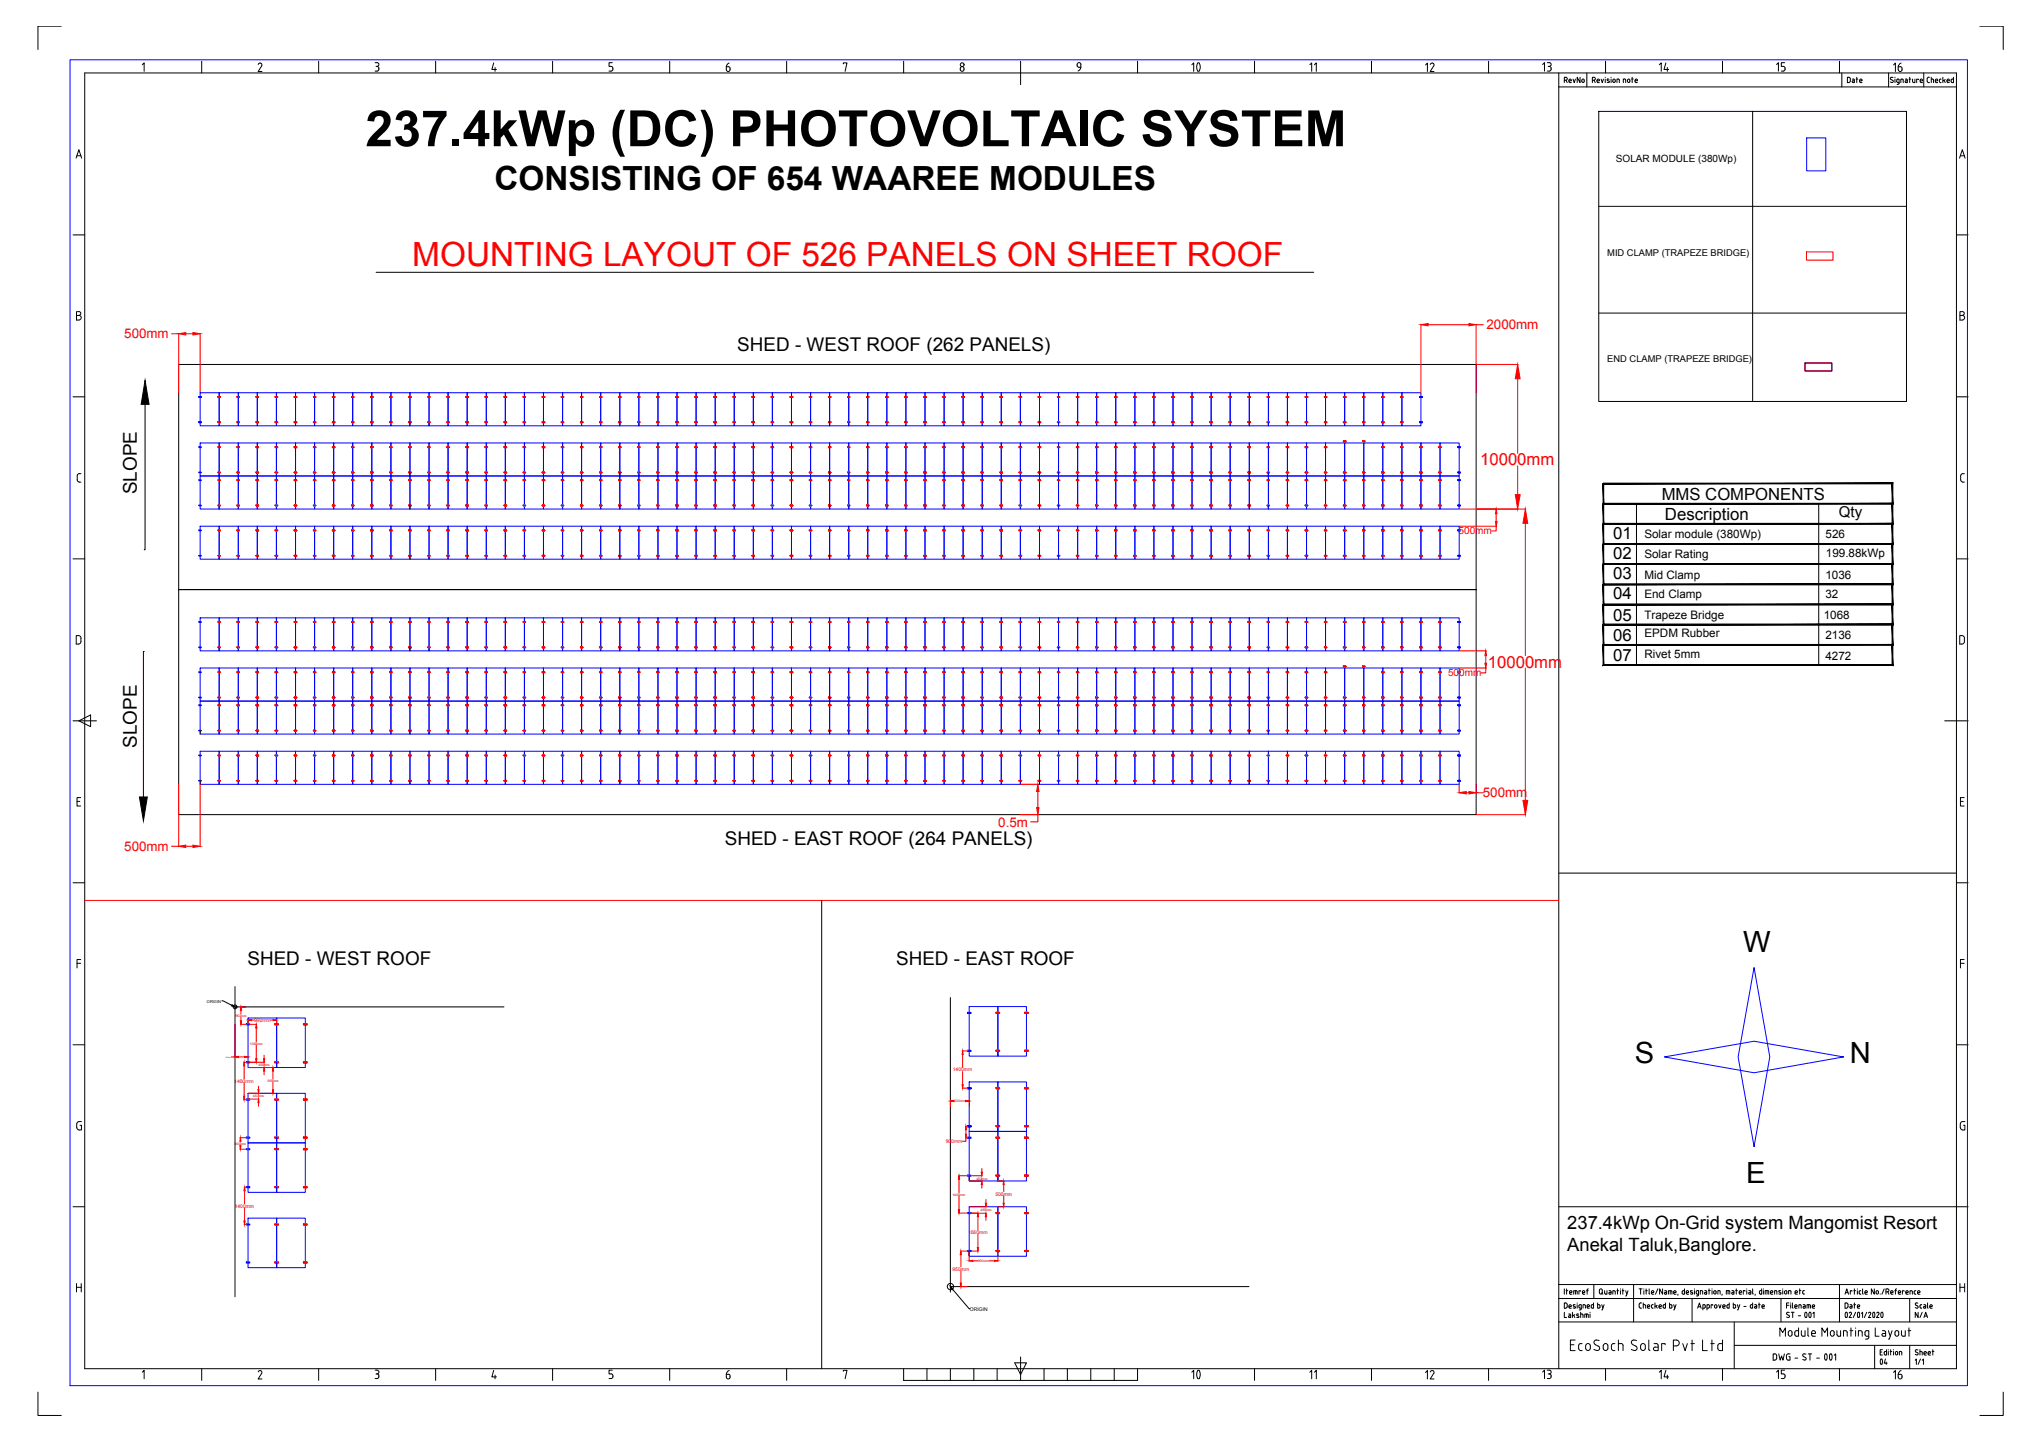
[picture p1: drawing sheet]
<svg xmlns="http://www.w3.org/2000/svg" width="841mm" height="594mm" viewBox="0 0 841 594" stroke-linecap="round" stroke-linejoin="round" font-family="sans-serif">
<defs><g id="words">
<text font-size="20.6" x="150.5" y="60.2">237.4kWp (DC) PHOTOVOLTAIC SYSTEM</text>
<text font-size="13.7" x="203.7" y="78.3">CONSISTING OF 654 WAAREE MODULES</text>
<text font-size="13.7" fill="#f00" x="169.8" y="109.4">MOUNTING LAYOUT OF 526 PANELS ON SHEET ROOF</text>
<g font-size="12">
<text x="717.9" y="392">W</text>
<text x="673.4" y="438.1">S</text>
<text x="761.9" y="438.1">N</text>
<text x="719.2" y="487.2">E</text>
</g>
<text font-size="11" x="486.5" y="570.8">10</text>
<text font-size="10.6" x="486.5" y="32.1">10</text>
<g font-size="7.8">
<text x="303.7" y="144.7">SHED - WEST ROOF (262 PANELS)</text>
<text x="56.4" y="203.6" transform="rotate(-90 56.4 203.6)">SLOPE</text>
<text x="56.4" y="308.1" transform="rotate(-90 56.4 308.1)">SLOPE</text>
<text x="298.5" y="348.3">SHED - EAST ROOF (264 PANELS)</text>
<text x="101.9" y="397.7">SHED - WEST ROOF</text>
<text x="369.1" y="397.7">SHED - EAST ROOF</text>
</g>
<g font-size="7.6">
<text x="645.5" y="506.3">237.4kWp On-Grid system Mangomist Resort</text>
<text x="645.5" y="515.2">Anekal Taluk,Banglore.</text>
</g>
<text font-size="7.5" x="770.1" y="564.1">04</text>
<g font-size="7.1">
<text x="297.7" y="30.7">6</text>
<text x="586" y="30.7">12</text>
<text x="682.3" y="30.7">14</text>
<text x="730.6" y="30.7">15</text>
<text x="778.6" y="30.7">16</text>
<text x="297.7" y="569.4">6</text>
<text x="586" y="569.4">12</text>
<text x="682.3" y="569.4">14</text>
<text x="778.6" y="569.4">16</text>
</g>
<g font-size="6.9" fill="#f00">
<text x="609.7" y="191.8">10000mm</text>
<text x="612.8" y="275.1">10000mm</text>
</g>
<g font-size="6.9">
<text x="684.4" y="206">MMS COMPONENTS</text>
<text x="685.7" y="214.2">Description</text>
<text x="664.4" y="222.1">01</text>
<text x="664.4" y="230.3">02</text>
<text x="664.4" y="238.7">03</text>
<text x="664.4" y="247">04</text>
<text x="664.4" y="255.9">05</text>
<text x="664.4" y="264.2">06</text>
<text x="664.4" y="272.5">07</text>
</g>
<g font-size="6.6">
<text x="639.6" y="30.7" transform="rotate(-90 639.6 30.7)">13</text>
<text x="634.3" y="569">13</text>
<text x="730.6" y="569">15</text>
</g>
<text font-size="6.2" x="757.4" y="213.1">Qty</text>
<g font-size="5.7">
<text x="542.9" y="30.7" transform="rotate(-90 542.9 30.7)">11</text>
<text x="542.9" y="569.4" transform="rotate(-90 542.9 569.4)">11</text>
</g>
<g font-size="5.5" fill="#f00">
<text x="612.2" y="135.7">2000mm</text>
<text x="51.2" y="139.4">500mm</text>
<text x="610.8" y="328.5">500mm</text>
<text x="411.2" y="340.5">0.5m</text>
<text x="51.2" y="350.6">500mm</text>
</g>
<g font-size="5.3">
<text x="643.1" y="35.3">RevNo</text>
<text x="759.5" y="35.3">Date</text>
<text x="758.5" y="540.1">Date</text>
<text x="787.8" y="544">N/A</text>
</g>
<g font-size="4.8">
<text x="677.3" y="221.4">Solar module (380Wp)</text>
<text x="751.9" y="221.6">526</text>
<text x="677.3" y="229.8">Solar Rating</text>
<text x="752" y="229.5">199.88kWp</text>
<text x="677.3" y="238.4">Mid Clamp</text>
<text x="751.8" y="238.5">1036</text>
<text x="677.3" y="246.3">End Clamp</text>
<text x="751.8" y="246.5">32</text>
<text x="677.3" y="254.8">Trapeze Bridge</text>
<text x="751.1" y="255">1068</text>
<text x="677.3" y="262.6">EPDM Rubber</text>
<text x="751.8" y="263.1">2136</text>
<text x="677.3" y="271.3">Rivet 5mm</text>
<text x="751.8" y="271.8">4272</text>
</g>
<text font-size="4.1" x="665.5" y="66.8">SOLAR MODULE (380Wp)</text>
<g font-size="4.1" fill="#f00">
<text x="600.7" y="220.2">500mm</text>
<text x="596.4" y="278.6">500mm</text>
</g>
<g font-size="3.8">
<text x="662" y="105.6">MID CLAMP (TRAPEZE BRIDGE)</text>
<text x="662" y="149.1">END CLAMP (TRAPEZE BRIDGE)</text>
</g>
<g font-size="2.1" fill="#f00">
<text x="104.7" y="421">990mm</text>
<text x="392.4" y="441.4">1400mm</text>
<text x="96.5" y="446.1">1400mm</text>
<text x="389.5" y="471">900mm</text>
<text x="96.7" y="497.5">1400mm</text>
<text x="410" y="492.5">500mm</text>
<text x="398.7" y="508.3">1060mm</text>
<text x="392.3" y="523.5">950mm</text>
</g>
<text font-size="2.1" x="399.5" y="539.9">ORIGIN</text>
<text font-size="1.6" x="85.2" y="413.1">ORIGIN</text>
<g font-size="1.4" fill="#f00">
<text x="97" y="418.9">950mm</text>
<text x="102.8" y="430.3">1060mm</text>
<text x="106.5" y="439.2">450mm</text>
<text x="110.2" y="445.6">500mm</text>
<text x="104.2" y="452.1">450mm</text>
<text x="393" y="454.1">500mm</text>
<text x="96.7" y="471.6">900mm</text>
<text x="402.1" y="485.9">450mm</text>
<text x="392.3" y="492.5">1400mm</text>
<text x="403.8" y="499">450mm</text>
<text x="402.8" y="519.9">990mm</text>
</g>
<text font-size=".7" fill="#f00" x="93" y="435.7">500mm</text>
</g></defs>
<!-- layer: Title Block -->
<g fill="none" stroke="#000" stroke-width=".41">
<path d="M25.2 10.8h-9.6v9.6M815.4 10.8h9.6v9.6M34.9 30.1h770.9v533.8h-770.9zM58.6 26.7l.8-.8v3.5M83.1 25.2v4.9M106.3 26.6a.78 .78 0 0 1 1.1-.6 .78 .78 0 0 1 .4 1.1M107.8 27.2l-1.5 2.3h1.6M131.2 25.2v4.9M154.5 25.8h.8M154.9 27.3h.4M155.3 25.8a.78 .78 0 0 1 .8 .8 .78 .78 0 0 1-.8 .7M155.3 27.3l.5 .3 .3 .5"/>
<path d="M156 28.2v.3M156.1 28.5l-.5 .7-1.1 .1M179.4 25.2v4.9M203.3 25.9l-.7 2.7h1.9M203.9 27.8v1.6M227.6 25.2v4.9M252.2 25.8h-1.4v1.5l1.2 .1 .4 .7M252.4 28.2v.3M252.4 28.5l-.4 .7-1.2 .1M275.8 25.2v4.9M324 25.2v4.9M347.3 26.3v-.4h1.5l-.7 3.5"/>
<path d="M372.2 25.2v4.9M420.3 25.2v9.7M445.1 26.6l-.2 1.8-.9 .8M445.2 26.6a.9 .9 0 0 0-1.5-.4 .9 .9 0 0 0 .4 1.5h1M468.5 25.2v4.9M516.7 25.2v4.9M564.9 25.2v4.9M613.1 25.2v4.9M642 35.8h163.8M655.8 33.1h.7a.61 .61 0 0 0 .6-.7 .61 .61 0 0 0-.7-.6h-.6v2.2M656.6 33.1l.4 .9M658.1 34h.6"/>
<path d="M658.7 33.1v.2h-1M658.8 33l-.3-.4-.6 .2-.1 .8 .3 .4M659.4 32.6l.5 1.4 .5-1.4M661.1 31.8v.2M661.1 32.6v1.4M661.3 25.2v4.9M662 33.1l.7 .3M662.7 33.4l.1 .1a.5 .5 0 0 1-.3 .6 .5 .5 0 0 1-.6-.2M662.7 32.7l-.7-.1v.5M663.5 31.8v.2M663.5 32.6v1.4M664.3 33.5v-.7l.5-.2 .4 .2v.7"/>
<path d="M664.3 33.5l.5 .5 .4-.5M666 34v-1.4l.9 .2v1.2M668.6 34v-1.4l.9 .2 .1 1.2M670.3 33.5l.5 .5 .5-.5M671.3 33.1v.4M671.3 33l-.2-.4h-.5l-.3 .9M672 32.6h.7M672.2 31.8v2.2M673.4 33.1v.6M673.5 33.6l.3 .4M673.5 33l.4-.4 .5 .4v.3h-1M673.8 34h.6"/>
<path d="M709.4 25.2v4.9M757.6 25.2v4.9M777.8 30.1v5.7M778.6 33.8l.7 .2M779.5 33.1l.3 .5-.5 .4M780.5 32.6v1.4M781.2 33l.1 .8 .3 .2M781.3 34.8h.4M781.6 32.6h.6v1.7l-.4 .4M781.6 34h.6M783.4 32.6h-.5v1.4M783.9 33v1"/>
<path d="M785 33.3h.6M785 33.3l-.4 .3 .4 .4M785.6 33v1h-.6M786.5 31.8v2.2M787.7 32.6v1M787.8 33.6l.4 .4M788.7 32.6v1.4h-.6M790.1 32.8l-.7-.2v1.4M790.8 33.3h1v-.5l-.5-.2-.4 .2v1l.3 .2M791.2 34h.6M792.3 30.1v5.7M793.7 32.4l.1 1.3 .5 .3"/>
<path d="M794.3 34h.4M794.7 31.8l-.7 .1-.2 .5M795.4 31.8v2.2M795.4 32.6h.5M795.9 32.6l.4 .2v1.2M797.1 33.1v.6M797.1 33l.5-.4 .5 .4-.1 .3h-.9M797.1 33.6l.4 .4M797.4 34h.6M799.2 34h.3M799.2 32.6h.3M799.2 32.6l-.4 .4 .1 .8 .3 .2"/>
<path d="M800.2 31.8v2.2M800.7 33.1l.5 .9M801.2 32.8l-1 .5M802.3 34h.6M802.9 33.1v.2h-1M802.9 33l-.2-.4-.7 .2-.1 .8 .4 .4M803.6 33v.6M803.6 33.6l.4 .4M804 32.6h.6M804 32.6l-.4 .4M804.6 31.8v2.2h-.6M31.3 65.2l1.2-3.5 1.1 3.5"/>
<path d="M31.7 64.2h1.6M807.1 65.2l1.1-3.5 1.1 3.5M807.4 64.2h1.6M30.1 96.8h4.8M805.8 96.8h4.8M31.5 130h1M32.5 128.4h-1v3.5h1M32.5 128.4a.78 .78 0 0 1 .8 .7 .78 .78 0 0 1-.8 .8 .95 .95 0 0 1 1 1 .95 .95 0 0 1-1 .9M807.2 130h1M808.2 129.9a.95 .95 0 0 1 1 1 .95 .95 0 0 1-1 .9M808.2 129.9a.78 .78 0 0 0 .8-.8 .78 .78 0 0 0-.8-.7h-1v3.5h1M30.1 163.5h4.8"/>
<path d="M805.8 163.5h4.8M31.8 196l.1 2.1 .4 .4 1 .1M33.3 195.2h-1l-.5 .8M807.5 196l.1 2.1 .5 .4 .9 .1M809 195.2h-.9l-.5 .8M30.1 230.3h4.8M805.8 230.3h4.8M32.3 261.9h-.9v3.4h.9M32.3 261.8l.9 .5 .2 .6M33.3 262.9v1.7l-1 .7M809 262.9v1.4M809.1 262.9l-.5-.9-1.5-.1v3.4l1.5-.2 .5-.8"/>
<path d="M30.1 297h9.6M32.5 297l4.8-2.4v4.8zM801 297h9.6M31.7 330.2h1.2M33.2 328.6h-1.5v3.5h1.5M807.4 330.2h1.2M809 328.6h-1.6v3.5h1.6M30.1 363.7h4.8M805.8 363.7h4.8M31.7 396.9h1.5M33.2 395.3h-1.5v3.5M807.4 396.9h1.6"/>
<path d="M809 395.3h-1.6v3.5M30.1 430.4h4.8M805.8 430.4h4.8M32.6 462.1h.9M32.6 462.1l-.7 .2a2.71 2.71 0 0 0-.2 2.6l.9 .6M32.9 463.6h.6v1.9h-.9M808.3 462.1h1M808.3 462.1l-.6 .2a2.71 2.71 0 0 0-.2 2.6l.8 .6M808.7 463.6h.6v1.9h-1M30.1 497.2h4.8M805.8 497.2h4.8M31.5 528.8v3.5"/>
<path d="M31.5 530.4h2M33.5 528.8v3.5M642 535h163.8M644.3 536.8h.8l.3 .4v1.3l-.3 .4h-.8zM644.3 531v2.2M645 531.7h.7M645.2 531v2.2M646.2 538.2h1l-.1-.5-.4-.2-.4 .2v1.1l.3 .1M646.4 532.5h1v-.6l-.7-.1-.3 1M646.4 532.8l.2 .3 .8 .1M646.6 538.9h.6M648 538.1l.7 .3"/>
<path d="M648.1 533.2v-1.5l1.4 .2 .1 1.3M648.7 538.3l.1 .1a.5 .5 0 0 1-.3 .6 .5 .5 0 0 1-.6-.2M648.8 537.6h-.8l.1 .4M648.9 531.7v1.5M649.6 536.8v.1M649.6 537.5v1.4M651 532l-.7-.3v1.5M651.3 538.9l-1-.4 .2-.9 .8-.1v1.7l-.2 .4-.7 .1M651.7 532.5h1l-.1-.6-.6-.1-.3 1M651.8 532.8l.3 .3M652.1 533.2h.6M652.5 537.5h-.5v1.4"/>
<path d="M652.6 537.5l.3 .2 .1 1.2M653.4 531.7h.7M653.7 538.2h.9l-.2-.7-.7 .2v.9l.2 .3h.7M654.2 531l-.5 .5v1.7M656.3 536.8v2.1h-.5l-.4-.2-.1-.8 .3-.3 .7-.1M656.4 529.2v5.8M658 536.8v2.1l.8-.1 .1-1.1-.9-.2M658.9 531.2h.9l.1 1.3a.61 .61 0 0 1-.6 .6 .61 .61 0 0 1-.6-.5zM659.6 532.7l.6 .5M659.7 537.5l.5 1.4M660.7 537.5l-.8 2.2h-.2M660.9 531.7v1.1"/>
<path d="M661.9 531.7v1.5l-.8-.1-.2-.4M662.7 531.7l.6 .1 .2 .4v1l-.7-.1v-.6h.7M664.3 533.2v-1.5l.9 .2v1.3M666 531.7h.7M666.2 531v2.2M667.4 531v.1M667.4 531.7v1.5M668.1 531.7h.7M668.4 531v2.2M669.6 531.7l.4 1.5M670.5 531.7l-.7 2.2h-.2M672.8 529.2v15.4"/>
<path d="M675.1 537.3l.1 1.3 .9 .3M675.1 531h1.2M675.7 531v2.2M676.1 536.8l-.7 .1-.3 .4M676.8 536.8v2.1M676.8 537.5h.5M677.1 531v.1M677.1 531.7v1.5M677.4 537.5l.3 .2 .1 1.2M677.8 531.7h.7M678 531v2.2M678.5 538.2h.9l-.2-.6-.6 .1-.1 .9 .2 .3h.7"/>
<path d="M679.2 531v1.9l.2 .2M680.1 532.5h1v-.6l-.7-.1-.3 1M680.2 532.8l.2 .3 .7 .1M680.9 537.5l-.8 .4 .1 .8 .7 .2M681.6 536.8v2.1M682.1 538l.5 .9M682.6 537.8l-1 .4M682.8 531l-1 2.2M684.2 538v.2h-.9M684.3 538l-.5-.5-.5 .5 .2 .9h.7M684.8 531v2.2l-1.3-2.2v2.2M685 537.9v.6"/>
<path d="M685.6 531.7l.6 .1 .2 .4M685.9 536.8v2.1h-.5l-.4-.4M685.9 537.5l-.7 .1-.2 .3M686.4 532.2v1l-.9-.2 .2-.5h.7M687.2 533.2v-1.5l1.4 .2v1.3M687.6 536.8v2.1l.8-.1 .2-1.1-1-.2M687.9 531.7v1.5M689.3 532.8l.2 .3 .8 .1M689.3 532.5h1l-.1-.6-.6-.1-.3 1M689.3 537.5l.5 1.4M690.3 537.5l-1 2.2M691.1 533.2l-.1 .5"/>
<path d="M692.8 532.2v.6M693.8 531v2.2h-.6l-.4-.5M693.8 531.7l-.8 .1-.2 .4M694.5 532.5h1l-.1-.6-.7-.1-.2 1M694.5 532.8l.2 .3 .8 .1M696.5 531.7l.6 .1M696.5 531.7l-.3 .4 .8 .5M696.9 535v9.6M697 532.5l.1 .1a.5 .5 0 0 1-.2 .6 .5 .5 0 0 1-.7-.2M697.9 531v.1M697.9 531.7v1.5M699.2 538.9l.7-2.1 .7 2.1"/>
<path d="M699.4 538.4h1M699.6 533.2l-1-.4 .2-1 .8-.1v1.8l-.2 .3-.7 .1M700.3 533.2v-1.5l.9 .2 .1 1.3M701.4 538.9l.9-.2-.2-1.1-.7-.1v2.2M702.1 531.7l.6 .1 .2 .3v1.1l-.7-.1v-.6l.7-.1M703 538.9h.6M703.6 537.5h-.6v2.2M703.6 537.5l.4 .4v.8l-.4 .2M703.6 531.7h.8M703.9 531v2.2M705.1 531v.1M705.1 531.7v1.5"/>
<path d="M705.5 537.8v-.3h-.8v1.4M706.2 537.7l.5-.2 .4 .2-.2 1.2-.7-.2zM706.8 532.2v.5M706.8 532.2l-.2-.4h-.5l-.3 .9 .5 .4 .5-.4M707.9 537.5l.4 1.4 .5-1.4M708 531.7h-.5v1.5M708.1 531.7l.3 .2 .1 1.3M709.3 533.2l-.1 .5M709.6 538.2h.9l-.2-.6-.7 .1v.9l.1 .3h.8M711 533.2v-1.5l1.4 .2v1.3M711.7 531.7v1.5M712.2 536.8v2.1h-.5l-.3-.2-.1-.8 .2-.3 .7-.1"/>
<path d="M713.3 531.7l.6 .1 .2 .3v1.1l-.7-.1v-.6l.7-.1M713.9 536.8v2.1l.8-.1 .1-1.1-.9-.2M714.9 531.7h.7M715.1 531v2.2M715.6 537.5l.4 1.4M716.3 532.8l.4 .3M716.5 537.5l-.7 2.2h-.2M716.7 533.2h.6M717.3 532.2v.2h-1M717.3 532.2l-.2-.4h-.5l-.3 1M718.2 538.2h1M718.7 532v-.3h-.7v1.5"/>
<path d="M719.4 531v.1M719.4 531.7v1.5M720.3 531.7h.4M720.7 531.7l.4 .2v1.3l-.9-.2 .2-.5 .7-.1M721.8 531l.3 2.1M721.8 536.8v2.1h-.5l-.3-.2-.1-.8 .2-.3 .7-.1M722.7 537.5l.6 .1 .2 .3v1h-.7v-.6l.7-.1M722.9 533.2l-.1 .5M724.3 537.5h.7M724.5 536.8v2.1M725.6 531v2.2h-.5l-.4-.3-.1-.8 .3-.3 .7-.1M725.7 538.2h1l-.3-.6-.6 .1-.1 .9 .2 .3h.8"/>
<path d="M726.3 531v.1M726.3 531.7v1.5M727 533.2v-1.5l1.3 .1 .2 1.4M727.8 531.7v1.5M729.2 532.4h.9v-.5l-.7-.1-.2 1M729.2 532.8l.4 .3M729.5 533.2h.6M731.4 531.7h-.5v1.5M731.4 531.7l.4 .2v1.3M733.4 532.5l.1 .1a.5 .5 0 0 1-.3 .6 .5 .5 0 0 1-.6-.2M733.4 531.8l-.8 .1 .8 .7M733.5 535v9.6"/>
<path d="M734.2 531v.1M734.2 531.7v1.4M735.8 537.8h1M735.9 532.2v.5M736 532.2l-.3-.4h-.5l-.2 .9 .5 .4 .5-.4M736.7 533.1v-1.4l.9 .2v1.2M736.8 536.8h-1v2.1M737.5 536.8v.1M737.5 537.5v1.4M738.2 536.8l.3 2.1M739.2 538.2h1l-.1-.5-.4-.2-.4 .2-.1 .9 .4 .3M739.3 532.4h1l-.1-.5-.6-.1-.3 1"/>
<path d="M739.3 532.8l.2 .3h.8M739.5 538.9h.7M741 531.7h.7M741.2 531v2.1M741.4 537.5h-.5v1.4M741.4 537.5l.4 .2v1.2M742.7 537.5l.6 .1 .2 .3v1h-.7v-.6l.7-.1M742.9 533.1h.3M743.2 531.7l-.7 .4 .1 .8 .3 .2M744.2 538.9v-1.4l1.3 .1 .2 1.3M745 537.5v1.4M747.4 538v.2h-1"/>
<path d="M747.4 538l-.5-.5-.5 .5 .2 .9h.8M757.6 529.2v15.4M759.9 533.2l.7-2.2 .7 2.2M760.1 532.6h1M762.8 532l-.7-.3v1.5M763.5 531.7h.8M763.7 531v2.2M765 531v.1M765 531.7v1.5M765.7 532.2v.6M765.7 532.7l.7 .5M766.4 531.7l-.7 .5"/>
<path d="M767.1 531v1.9M767.2 532.9l.2 .2M768.1 532.8l.2 .3 .7 .1M768.1 532.5h.9v-.6l-.6-.1-.3 1M772 531v2.2l-1.3-2.2v2.2M772.7 531.9l.5-.2 .4 .2-.2 1.2-.7-.2zM774.4 533.1v.1M776 531l-.9 2.2M776.7 532.2h.7a.61 .61 0 0 0 .6-.6 .61 .61 0 0 0-.6-.6h-.7v2.2M777.5 532.2l.5 1M778.7 532.5h1l-.1-.6-.7-.1-.2 1M778.7 532.8l.4 .3"/>
<path d="M779.1 533.2h.6M780.4 531.7h.7M781.1 531l-.5 .5v1.7M781.8 532.5h1l-.1-.6-.6-.1-.3 1M781.9 532.8l.1 .3 .8 .1M784.2 532l-.7-.3v1.5M785 532.5h.9v-.6l-.7-.1-.2 1M785 532.8l.2 .3 .7 .1M786.5 535v9.6M787.2 531.7h-.5v1.5M787.2 531.7l.4 .2v1.3M788.3 532.2v.6"/>
<path d="M788.4 532.7l.7 .5M789.1 531.7l-.7 .5M789.1 537.7l.6 .4M789.8 532.5h1l-.1-.6-.7-.1-.2 1M789.8 532.8l.2 .3 .8 .1M789.9 536.9a.57 .57 0 0 0-.8-.1 .57 .57 0 0 0 0 .9M791.5 537.5l-.7 .4M792.3 537.5l.7 .1 .2 .3M793.9 536.8v1.9M794.9 538l.5-.5 .4 .5M805.8 529.2h-163.8v34.7M807.2 530.4h2"/>
<path d="M807.2 528.8v3.5M809.2 528.8v3.5M420.3 559.1v9.6M642 544.6h163.8M644.3 540.6v2.2h.9M646.1 541.4h.6l.2 .4v1l-.7-.1v-.6h.7M646.8 554h1.4M647.6 540.6v2.2M648.1 541.9l.5 .9M648.6 541.6l-1 .5M648.7 552.1h-1.9v4.3h1.9M649.4 541.9l.9 .4a.5 .5 0 0 1-.3 .6 .5 .5 0 0 1-.6-.2"/>
<path d="M649.6 541.3l.6 .1M649.7 541.4l-.3 .2 .1 .3M650.2 554.4v1.2M650.2 555.6l.5 .7 .9 .1M651 541.4l.9 .2 .1 1.2M651 540.6v2.2M651.6 553.6h-.9l-.5 .7M652.7 542.8v-1.4h1.2l.2 1.4M653 554.5v1M653.1 554.5a.95 .95 0 0 1 .9-1 .95 .95 0 0 1 1 1v1M653.1 555.4a.95 .95 0 0 0 .9 1 .95 .95 0 0 0 1-1M653.4 541.4v1.4"/>
<path d="M654.9 540.6v.2M654.9 541.4v1.4M656.9 553.9l1.4 .7M658.3 554.6a1.02 1.02 0 0 1 .3 1.4 1.02 1.02 0 0 1-1.4 .2l-.7-.3M658.6 552.3a1.17 1.17 0 0 0-1.5-.1 1.17 1.17 0 0 0-.4 1.5l.3 .2M660.3 555.5v-1a.95 .95 0 0 1 1-1 .95 .95 0 0 1 .9 1v1M660.3 555.4a.95 .95 0 0 0 1 1 .95 .95 0 0 0 .9-1M665.1 553.6h-.9l-.5 .8 .3 1.7 1.1 .3M666.6 553.6h1.4l.4 .4 .1 2.4M666.6 552.1v4.3M672.4 553.9l1.3 .7a1.02 1.02 0 0 1 .3 1.4 1.02 1.02 0 0 1-1.4 .2l-.7-.3M672.8 552.1l1.2 .2"/>
<path d="M672.8 552.1a.95 .95 0 0 0-.9 .7 .95 .95 0 0 0 .5 1.1M675.7 554.5v1M675.7 554.5a.95 .95 0 0 1 1-1 .95 .95 0 0 1 .9 1v1M675.7 555.4a.95 .95 0 0 0 1 1 .95 .95 0 0 0 .9-1M679.1 552.1v3.8l.5 .5M681.2 553.6h.9M682.1 553.5l.8 .5v2.4h-1.2a.74 .74 0 0 1-.7-.7 .74 .74 0 0 1 .7-.8l1.2 .1M685.8 554v-.4h-1.4v2.8M689.2 554.5h1.2a1.21 1.21 0 0 0 1.2-1.2 1.21 1.21 0 0 0-1.2-1.2h-1.2v4.3M693.1 553.6l.9 2.8 1-2.8M696.4 553.6h1.5M696.9 552.1v4.3"/>
<path d="M701.2 552.1v4.3h2M704.6 553.6h1.4M705.1 552.1v4.3M707.5 554.4v1.2M707.5 555.6l.3 .5 .6 .3M708.3 553.6h1.1M708.4 553.5l-.6 .3-.3 .5M709.4 552.1v4.3h-1.1M714.3 554.3h91.5M714.3 544.6v19.3M731.7 558.5l-.4-.7h-1v2.6l1.2-.3 .2-1.6M732.6 557.8l.6 2.6 .6-1.8 .5 1.8 .6-2.6"/>
<path d="M733.1 550.5v-3.4l1.1 1.9 1.1-1.9v3.4M736.5 549v.7a.78 .78 0 0 0 .8 .8 .78 .78 0 0 0 .8-.8v-.7M736.5 549a.78 .78 0 0 1 .8-.8 .78 .78 0 0 1 .8 .8M736.8 541.9a.61 .61 0 0 1-.1 .9 .61 .61 0 0 1-.9-.2M736.9 540.8a.58 .58 0 0 0-.8-.1 .58 .58 0 0 0 0 .9l.6 .3M737.2 557.8h-.9l-.5 .7 .2 1.6 1.2 .3v-1.5h-.4M737.8 540.6h1.1M738.3 540.6v2.2M739.2 559.5h1.2M740.6 542.1h1M740.8 547.1v3.4h-1.2l-.4-.7 .1-1.2 .3-.3 1.2-.1M741.9 548.2v1.7"/>
<path d="M742.8 558.9l.8 .4M743.4 548.2v2.3h-1.1l-.4-.7M743.5 542.7a1.28 1.28 0 0 1 .4-2.1l.4 .9-.3 1.2M743.5 542.7h.5M743.6 559.2a.7 .7 0 0 1 0 1.2 .7 .7 0 0 1-1.1-.4M743.8 557.9a.69 .69 0 0 0-1-.1 .69 .69 0 0 0 0 1M744.6 547.1v3l.4 .4M744.7 557.8h1.5M745.2 540.7l-.2 .8 .2 1.2M745.2 540.7h.5M745.2 542.7h.5M745.5 557.8v2.6"/>
<path d="M745.7 540.7l.3 .8-.3 1.2M746.1 549v1M746.1 549a.78 .78 0 0 1 .8-.8 .78 .78 0 0 1 .8 .8M746.2 549.9l.3 .5 1.2 .1M746.6 541.1l.6-.5v2.2M747.7 549v.4h-1.6M748.2 559.5h1.2M750.4 550.5v-3.4l1.2 1.9 1.1-1.9v3.4M751.7 557.9l.1-.1a1.46 1.46 0 0 1 0 2.5l-.4-1zM753.8 557.9l.1-.1a1.46 1.46 0 0 1 0 2.5l-.4-1zM753.8 549v.7M753.9 549a.78 .78 0 0 1 .8-.8 .78 .78 0 0 1 .8 .8"/>
<path d="M755.4 549l.1 .7a.78 .78 0 0 1-.8 .8 .78 .78 0 0 1-.8-.8M755.5 558.3l.5-.5v2.6M756.6 548.2v1.9l.7 .4h.8v-2.3M759.3 550.5v-2.3l1.1 .1 .3 .3 .1 1.9M760.1 540.7l-.2 .8 .2 1.2M760.2 542.7h.5M760.7 540.7l.2 .8-.2 1.2M762 548.2h1.1M762.4 547.1v3.4M762.5 541.4l-.9 1.4h1M764.3 547.1v.1M764.3 548.2v2.3"/>
<path d="M764.3 540.6l-1 2.2M765.2 542.7h.5M765.2 540.7l-.2 .8 .2 1.2M765.4 550.5v-2.3l1.4 .2 .2 2.1M765.7 540.7l.2 .8-.2 1.2M766.6 541.1l.5-.5v2.2M768.8 548.2h.9v2.8l-.4 .6-1 .1M768.8 550.5h.9M768.8 548.2l-.6 .4-.1 1.3 .7 .6M768.8 540.6l-.9 2.2M770 540.6l.5 .2-.1 .5M770 540.6l-.4 .4"/>
<path d="M770.4 541.4l-.9 1.4h1M771.5 542.7h.5M772 540.7l.2 .8-.2 1.2M772 540.7l-.1-.1a1.31 1.31 0 0 0-.4 2.1M772.1 554.3v9.6M772.3 547.1v3.4h1.6M773.4 540.6l.5 .6-1 1.6h1M773.4 540.6l-.4 .4M774.8 542.7a1.28 1.28 0 0 1 .5-2.1l.3 .9-.2 1.2M774.9 542.7h.5M775.3 548.2l.9 .1 .4 .6v1.6l-1.2-.1-.3-.5 .3-.5h1.2M777.8 548.2l.7 2.3"/>
<path d="M779.3 548.2l-1.2 3.5h-.3M780.5 549a.78 .78 0 0 1 .8-.8 .78 .78 0 0 1 .7 .8M780.5 549v.7a.78 .78 0 0 0 .8 .8 .78 .78 0 0 0 .7-.8v-.7M782.3 558.2v-1.4l.9 .2 .1 1.2M783.1 548.2l.1 1.9 .6 .4M784.7 548.2v2.3h-.9M785.8 548.2h1.2M786.2 547.1v3.4M786.5 554.3v9.6M789.1 557l.6 .3M789.8 557.3a.61 .61 0 0 1-.1 1 .61 .61 0 0 1-.9-.3M789.9 556.2a.58 .58 0 0 0-.8-.1 .58 .58 0 0 0 0 .9"/>
<path d="M790.8 556.8l.8 .2 .1 1.2M790.8 556v2.2M791 559.9l-1 2.2M792.8 558.2h.6M793.4 557.3v.2h-1M793.4 557.3l-.2-.5-.7 .2v.8l.3 .4M794.1 557.3v.6M794.1 557.8l.4 .4M794.1 557.3l.5-.5 .5 .5v.2h-1M794.5 558.2h.6M795.8 556.8h.7M796.1 556v2.2"/>
<path d="M15.6 573.5v9.6h9.6M58.6 565.3l.8-.7v3.4M83.1 563.9v4.8M106.3 565.2a.78 .78 0 0 1 1.1-.5 .78 .78 0 0 1 .4 1.1M107.8 565.8l-1.5 2.3h1.6M131.2 563.9v4.8M154.5 564.5h.8a.78 .78 0 0 1 .8 .8 .78 .78 0 0 1-.8 .7M154.9 566h.4M155.3 566l.5 .2 .3 .6M156 566.8v.4M156.1 567.2l-.5 .7h-1.1M179.4 563.9v4.8"/>
<path d="M203.3 564.6l-.7 2.7h1.9M203.9 566.5v1.5M227.6 563.9v4.8M252.2 564.5h-1.4v1.5l1.2 .1 .4 .7M252.4 566.8v.4M252.4 567.2l-.4 .7h-1.2M275.8 563.9v4.8M324 563.9v4.8M347.3 564.9v-.3h1.5l-.7 3.4M372.2 563.9v4.8h96.3v-4.8M381.8 563.9v4.8M391.4 563.9v4.8"/>
<path d="M401.1 563.9v4.8M410.7 563.9v4.8M417.9 561.5h4.9l-2.5 4.8zM430 563.9v4.8M439.6 563.9v4.8M449.3 563.9v4.8M458.9 563.9v4.8M516.7 563.9v4.8M564.9 563.9v4.8M613.1 563.9v4.8M661.3 563.9v4.8M709.4 563.9v4.8"/>
<path d="M757.6 563.9v4.8M788.8 560.4l.5-.5v2.2M791.7 560.4l.5-.5v2.2M825 573.5v9.6h-9.6"/>
<circle cx="396.2" cy="28.4" r=".9"/>
<circle cx="396.3" cy="26.6" r=".78"/>
</g>
<!-- layer: Viewport -->
<path d="M28.8 24.6h781.5v546.3h-781.5z" fill="none" stroke="#00f" stroke-width=".41"/>
<!-- layer: 0 -->
<g fill="none" stroke="#000" stroke-width=".41">
<path d="M642 35.8v493.4M658.5 45.9h126.7v119.5h-126.7zM721.8 45.9v119.5M658.5 85h126.7M154.9 112.2h386.2M658.5 129h126.7M73.6 150.2h534.4v92.7h-534.4zM59.7 166.6v59.9h-.3M168.8 173.8v1.6M255.3 173.8v1.6M341.7 173.8v1.6M428.1 173.8v1.6"/>
<path d="M514.5 173.8v1.6M168.8 194.5v1.6M255.3 194.5v1.6M341.7 194.5v1.6M428.1 194.5v1.6M514.5 194.5v1.6M168.8 208.1v1.6M255.3 208.1v1.6M341.7 208.1v1.6M428.1 208.1v1.6M514.5 208.1v1.6M674 207.5v66.4"/>
<path d="M749.1 207.5v66.4M168.8 228.8v1.6M255.3 228.8v1.6M341.7 228.8v1.6M428.1 228.8v1.6M514.5 228.8v1.6M73.6 242.9h534.4v92.7h-534.4zM59.4 268.4h-.3v59.9M168.8 266.6v1.5M255.3 266.6v1.5M341.7 266.6v1.5M428.1 266.6v1.5"/>
<path d="M514.5 266.6v1.5M168.8 287.2v1.6M255.3 287.2v1.6M341.7 287.2v1.6M428.1 287.2v1.6M514.5 287.2v1.6M82.4 300.9v1.5M168.8 300.9v1.5M255.3 300.9v1.5M341.7 300.9v1.5M428.1 300.9v1.5M514.5 300.9v1.5"/>
<path d="M82.4 321.5v1.6M168.8 321.5v1.6M255.3 321.5v1.6M341.7 321.5v1.6M428.1 321.5v1.6M514.5 321.5v1.6M642 359.7h163.8M338.4 371v192.9M91.4 412.3h.5l3.6 1.9M96.8 406.4v8.4M207.6 414.8h-110.8v119.4M391.4 411v119.1h123"/>
<path d="M399.2 484.1v2.4M642 497.2h163.8M399.2 515.2v2.4M391.4 530.1v2.2M392.4 531.2l6.7 8h.4"/>
<circle cx="96.8" cy="414.8" r=".78"/>
<circle cx="391.4" cy="530" r="1.29"/>
</g>
<g fill="none" stroke="#f00" stroke-width=".41">
<path d="M744 103.8h10.9v3.4h-10.9zM70.6 137.5h3M73.6 137.3v24.5M76.5 137.5h3M82.4 137.3v24.5M585.2 133.6v28.2M588.2 133.8h16.8M608 133.6v28.2M608 133.8h2.9M608 150.2h17.2M625.1 156v30.8M743.5 149.5v3.4h10.9v-3.4h-10.9h10.9v3.4h-10.9z"/>
<path d="M89.8 163.4h1v.3h-1zM89.8 173.8h1v.3h-1zM97.6 163.4h1v.3h-1zM97.6 173.8h1v.3h-1zM105.5 163.4h1v.3h-1zM105.5 173.8h1v.3h-1zM113.3 163.4h1.1v.3h-1.1zM113.3 173.8h1.1v.3h-1.1zM121.2 163.4h1v.3h-1zM121.2 173.8h1v.3h-1zM129.1 163.4h1v.3h-1zM129.1 173.8h1v.3h-1z"/>
<path d="M136.9 163.4h1v.3h-1zM136.9 173.8h1v.3h-1zM144.8 163.4h1v.3h-1zM144.8 173.8h1v.3h-1zM152.6 163.4h1v.3h-1zM152.6 173.8h1v.3h-1zM160.5 163.4h1v.3h-1zM160.5 173.8h1v.3h-1zM168.4 163.4h.9v.3h-.9zM168.4 173.8h.9v.3h-.9zM176.2 163.4h1v.3h-1zM176.2 173.8h1v.3h-1z"/>
<path d="M184.1 163.4h1v.3h-1zM184.1 173.8h1v.3h-1zM191.9 163.4h1v.3h-1zM191.9 173.8h1v.3h-1zM199.8 163.4h1v.3h-1zM199.8 173.8h1v.3h-1zM207.7 163.4h.9v.3h-.9zM207.7 173.8h.9v.3h-.9zM215.5 163.4h1v.3h-1zM215.5 173.8h1v.3h-1zM223.4 163.4h.9v.3h-.9zM223.4 173.8h.9v.3h-.9z"/>
<path d="M231.2 163.4h1v.3h-1zM231.2 173.8h1v.3h-1zM239.1 163.4h.9v.3h-.9zM239.1 173.8h.9v.3h-.9zM246.9 163.4h1v.3h-1zM246.9 173.8h1v.3h-1zM254.8 163.4h.9v.3h-.9zM254.8 173.8h.9v.3h-.9zM262.7 163.4h.9v.3h-.9zM262.7 173.8h.9v.3h-.9zM270.5 163.4h1v.3h-1zM270.5 173.8h1v.3h-1z"/>
<path d="M278.4 163.4h.9v.3h-.9zM278.4 173.8h.9v.3h-.9zM286.2 163.4h1v.3h-1zM286.2 173.8h1v.3h-1zM294.1 163.4h.9v.3h-.9zM294.1 173.8h.9v.3h-.9zM301.9 163.4h1v.3h-1zM301.9 173.8h1v.3h-1zM309.8 163.4h.9v.3h-.9zM309.8 173.8h.9v.3h-.9zM317.6 163.4h1v.3h-1zM317.6 173.8h1v.3h-1z"/>
<path d="M325.5 163.4h1v.3h-1zM325.5 173.8h1v.3h-1zM333.3 163.4h1v.3h-1zM333.3 173.8h1v.3h-1zM341.2 163.4h1v.3h-1zM341.2 173.8h1v.3h-1zM349.1 163.4h.9v.3h-.9zM349.1 173.8h.9v.3h-.9zM356.9 163.4h1v.3h-1zM356.9 173.8h1v.3h-1zM364.8 163.4h.9v.3h-.9zM364.8 173.8h.9v.3h-.9z"/>
<path d="M372.6 163.4h1v.3h-1zM372.6 173.8h1v.3h-1zM380.5 163.4h1v.3h-1zM380.5 173.8h1v.3h-1zM388.3 163.4h1v.3h-1zM388.3 173.8h1v.3h-1zM396.2 163.4h1v.3h-1zM396.2 173.8h1v.3h-1zM404 163.4h1v.3h-1zM404 173.8h1v.3h-1zM411.9 163.4h1v.3h-1zM411.9 173.8h1v.3h-1z"/>
<path d="M419.7 163.4h1.1v.3h-1.1zM419.7 173.8h1.1v.3h-1.1zM427.6 163.4h1v.3h-1zM427.6 173.8h1v.3h-1zM435.5 163.4h1v.3h-1zM435.5 173.8h1v.3h-1zM443.3 163.4h1v.3h-1zM443.3 173.8h1v.3h-1zM451.2 163.4h1v.3h-1zM451.2 173.8h1v.3h-1zM459 163.4h1.1v.3h-1.1zM459 173.8h1.1v.3h-1.1z"/>
<path d="M466.9 163.4h1v.3h-1zM466.9 173.8h1v.3h-1zM474.8 163.4h1v.3h-1zM474.8 173.8h1v.3h-1zM482.6 163.4h1v.3h-1zM482.6 173.8h1v.3h-1zM490.5 163.4h1v.3h-1zM490.5 173.8h1v.3h-1zM498.3 163.4h1v.3h-1zM498.3 173.8h1v.3h-1zM506.2 163.4h1v.3h-1zM506.2 173.8h1v.3h-1z"/>
<path d="M514 163.4h1v.3h-1zM514 173.8h1v.3h-1zM521.9 163.4h1v.3h-1zM521.9 173.8h1v.3h-1zM529.8 163.4h.9v.3h-.9zM529.8 173.8h.9v.3h-.9zM537.6 163.4h1v.3h-1zM537.6 173.8h1v.3h-1zM545.5 163.4h1v.3h-1zM545.5 173.8h1v.3h-1zM553.3 163.4h1v.3h-1zM553.3 173.8h1v.3h-1z"/>
<path d="M561.2 163.4h1v.3h-1zM561.2 173.8h1v.3h-1zM569.1 163.4h.9v.3h-.9zM569.1 173.8h.9v.3h-.9zM576.9 163.4h1v.3h-1zM576.9 173.8h1v.3h-1zM89.8 184.1h1v.3h-1zM89.8 194.5h1v.3h-1zM89.8 197.7h1v.3h-1zM97.6 184.1h1v.3h-1zM97.6 194.5h1v.3h-1zM97.6 197.7h1v.3h-1z"/>
<path d="M105.5 184.1h1v.3h-1zM105.5 194.5h1v.3h-1zM105.5 197.7h1v.3h-1zM113.3 184.1h1.1v.3h-1.1zM113.3 194.5h1.1v.3h-1.1zM113.3 197.7h1.1v.3h-1.1zM121.2 184.1h1v.3h-1zM121.2 194.5h1v.3h-1zM121.2 197.7h1v.3h-1zM129.1 184.1h1v.3h-1zM129.1 194.5h1v.3h-1zM129.1 197.7h1v.3h-1z"/>
<path d="M136.9 184.1h1v.3h-1zM136.9 194.5h1v.3h-1zM136.9 197.7h1v.3h-1zM144.8 184.1h1v.3h-1zM144.8 194.5h1v.3h-1zM144.8 197.7h1v.3h-1zM152.6 184.1h1v.3h-1zM152.6 194.5h1v.3h-1zM152.6 197.7h1v.3h-1zM160.5 184.1h1v.3h-1zM160.5 194.5h1v.3h-1zM160.5 197.7h1v.3h-1z"/>
<path d="M168.4 184.1h.9v.3h-.9zM168.4 194.5h.9v.3h-.9zM168.4 197.7h.9v.3h-.9zM176.2 184.1h1v.3h-1zM176.2 194.5h1v.3h-1zM176.2 197.7h1v.3h-1zM184.1 184.1h1v.3h-1zM184.1 194.5h1v.3h-1zM184.1 197.7h1v.3h-1zM191.9 184.1h1v.3h-1zM191.9 194.5h1v.3h-1zM191.9 197.7h1v.3h-1z"/>
<path d="M199.8 184.1h1v.3h-1zM199.8 194.5h1v.3h-1zM199.8 197.7h1v.3h-1zM207.7 184.1h.9v.3h-.9zM207.7 194.5h.9v.3h-.9zM207.7 197.7h.9v.3h-.9zM215.5 184.1h1v.3h-1zM215.5 194.5h1v.3h-1zM215.5 197.7h1v.3h-1zM223.4 184.1h.9v.3h-.9zM223.4 194.5h.9v.3h-.9zM223.4 197.7h.9v.3h-.9z"/>
<path d="M231.2 184.1h1v.3h-1zM231.2 194.5h1v.3h-1zM231.2 197.7h1v.3h-1zM239.1 184.1h.9v.3h-.9zM239.1 194.5h.9v.3h-.9zM239.1 197.7h.9v.3h-.9zM246.9 184.1h1v.3h-1zM246.9 194.5h1v.3h-1zM246.9 197.7h1v.3h-1zM254.8 184.1h.9v.3h-.9zM254.8 194.5h.9v.3h-.9zM254.8 197.7h.9v.3h-.9z"/>
<path d="M262.7 184.1h.9v.3h-.9zM262.7 194.5h.9v.3h-.9zM262.7 197.7h.9v.3h-.9zM270.5 184.1h1v.3h-1zM270.5 194.5h1v.3h-1zM270.5 197.7h1v.3h-1zM278.4 184.1h.9v.3h-.9zM278.4 194.5h.9v.3h-.9zM278.4 197.7h.9v.3h-.9zM286.2 184.1h1v.3h-1zM286.2 194.5h1v.3h-1zM286.2 197.7h1v.3h-1z"/>
<path d="M294.1 184.1h.9v.3h-.9zM294.1 194.5h.9v.3h-.9zM294.1 197.7h.9v.3h-.9zM301.9 184.1h1v.3h-1zM301.9 194.5h1v.3h-1zM301.9 197.7h1v.3h-1zM309.8 184.1h.9v.3h-.9zM309.8 194.5h.9v.3h-.9zM309.8 197.7h.9v.3h-.9zM317.6 184.1h1v.3h-1zM317.6 194.5h1v.3h-1zM317.6 197.7h1v.3h-1z"/>
<path d="M325.5 184.1h1v.3h-1zM325.5 194.5h1v.3h-1zM325.5 197.7h1v.3h-1zM333.3 184.1h1v.3h-1zM333.3 194.5h1v.3h-1zM333.3 197.7h1v.3h-1zM341.2 184.1h1v.3h-1zM341.2 194.5h1v.3h-1zM341.2 197.7h1v.3h-1zM349.1 184.1h.9v.3h-.9zM349.1 194.5h.9v.3h-.9zM349.1 197.7h.9v.3h-.9z"/>
<path d="M356.9 184.1h1v.3h-1zM356.9 194.5h1v.3h-1zM356.9 197.7h1v.3h-1zM364.8 184.1h.9v.3h-.9zM364.8 194.5h.9v.3h-.9zM364.8 197.7h.9v.3h-.9zM372.6 184.1h1v.3h-1zM372.6 194.5h1v.3h-1zM372.6 197.7h1v.3h-1zM380.5 184.1h1v.3h-1zM380.5 194.5h1v.3h-1zM380.5 197.7h1v.3h-1z"/>
<path d="M388.3 184.1h1v.3h-1zM388.3 194.5h1v.3h-1zM388.3 197.7h1v.3h-1zM396.2 184.1h1v.3h-1zM396.2 194.5h1v.3h-1zM396.2 197.7h1v.3h-1zM404 184.1h1v.3h-1zM404 194.5h1v.3h-1zM404 197.7h1v.3h-1zM411.9 184.1h1v.3h-1zM411.9 194.5h1v.3h-1zM411.9 197.7h1v.3h-1z"/>
<path d="M419.7 184.1h1.1v.3h-1.1zM419.7 194.5h1.1v.3h-1.1zM419.7 197.7h1.1v.3h-1.1zM427.6 184.1h1v.3h-1zM427.6 194.5h1v.3h-1zM427.6 197.7h1v.3h-1zM435.5 184.1h1v.3h-1zM435.5 194.5h1v.3h-1zM435.5 197.7h1v.3h-1zM443.3 184.1h1v.3h-1zM443.3 194.5h1v.3h-1zM443.3 197.7h1v.3h-1z"/>
<path d="M451.2 184.1h1v.3h-1zM451.2 194.5h1v.3h-1zM451.2 197.7h1v.3h-1zM459 184.1h1.1v.3h-1.1zM459 194.5h1.1v.3h-1.1zM459 197.7h1.1v.3h-1.1zM466.9 184.1h1v.3h-1zM466.9 194.5h1v.3h-1zM466.9 197.7h1v.3h-1zM474.8 184.1h1v.3h-1zM474.8 194.5h1v.3h-1zM474.8 197.7h1v.3h-1z"/>
<path d="M482.6 184.1h1v.3h-1zM482.6 194.5h1v.3h-1zM482.6 197.7h1v.3h-1zM490.5 184.1h1v.3h-1zM490.5 194.5h1v.3h-1zM490.5 197.7h1v.3h-1zM498.3 184.1h1v.3h-1zM498.3 194.5h1v.3h-1zM498.3 197.7h1v.3h-1zM506.2 184.1h1v.3h-1zM506.2 194.5h1v.3h-1zM506.2 197.7h1v.3h-1z"/>
<path d="M514 184.1h1v.3h-1zM514 194.5h1v.3h-1zM514 197.7h1v.3h-1zM521.9 184.1h1v.3h-1zM521.9 194.5h1v.3h-1zM521.9 197.7h1v.3h-1zM529.8 184.1h.9v.3h-.9zM529.8 194.5h.9v.3h-.9zM529.8 197.7h.9v.3h-.9zM537.6 184.1h1v.3h-1zM537.6 194.5h1v.3h-1zM537.6 197.7h1v.3h-1z"/>
<path d="M545.5 184.1h1v.3h-1zM545.5 194.5h1v.3h-1zM545.5 197.7h1v.3h-1zM553.3 181.7h1v.3h-1zM553.3 194.5h1v.3h-1zM553.3 197.7h1v.3h-1zM561.2 181.7h1v.3h-1zM561.2 194.5h1v.3h-1zM561.2 197.7h1v.3h-1zM569.1 184.1h.9v.3h-.9zM569.1 194.5h.9v.3h-.9zM569.1 197.7h.9v.3h-.9z"/>
<path d="M576.9 184.1h1v.3h-1zM576.9 194.5h1v.3h-1zM576.9 197.7h1v.3h-1zM584.8 184.1h.9v.3h-.9zM584.8 194.5h.9v.3h-.9zM584.8 197.7h.9v.3h-.9zM592.6 184.1h1v.3h-1zM592.6 194.5h1v.3h-1zM592.6 197.7h1v.3h-1zM625.1 192v11.8M89.8 208.1h1v.3h-1zM89.8 218.4h1v.3h-1z"/>
<path d="M97.6 208.1h1v.3h-1zM97.6 218.4h1v.3h-1zM105.5 208.1h1v.3h-1zM105.5 218.4h1v.3h-1zM113.3 208.1h1.1v.3h-1.1zM113.3 218.4h1.1v.3h-1.1zM121.2 208.1h1v.3h-1zM121.2 218.4h1v.3h-1zM129.1 208.1h1v.3h-1zM129.1 218.4h1v.3h-1zM136.9 208.1h1v.3h-1zM136.9 218.4h1v.3h-1z"/>
<path d="M144.8 208.1h1v.3h-1zM144.8 218.4h1v.3h-1zM152.6 208.1h1v.3h-1zM152.6 218.4h1v.3h-1zM160.5 208.1h1v.3h-1zM160.5 218.4h1v.3h-1zM168.4 208.1h.9v.3h-.9zM168.4 218.4h.9v.3h-.9zM176.2 208.1h1v.3h-1zM176.2 218.4h1v.3h-1zM184.1 208.1h1v.3h-1zM184.1 218.4h1v.3h-1z"/>
<path d="M191.9 208.1h1v.3h-1zM191.9 218.4h1v.3h-1zM199.8 208.1h1v.3h-1zM199.8 218.4h1v.3h-1zM207.7 208.1h.9v.3h-.9zM207.7 218.4h.9v.3h-.9zM215.5 208.1h1v.3h-1zM215.5 218.4h1v.3h-1zM223.4 208.1h.9v.3h-.9zM223.4 218.4h.9v.3h-.9zM231.2 208.1h1v.3h-1zM231.2 218.4h1v.3h-1z"/>
<path d="M239.1 208.1h.9v.3h-.9zM239.1 218.4h.9v.3h-.9zM246.9 208.1h1v.3h-1zM246.9 218.4h1v.3h-1zM254.8 208.1h.9v.3h-.9zM254.8 218.4h.9v.3h-.9zM262.7 208.1h.9v.3h-.9zM262.7 218.4h.9v.3h-.9zM270.5 208.1h1v.3h-1zM270.5 218.4h1v.3h-1zM278.4 208.1h.9v.3h-.9zM278.4 218.4h.9v.3h-.9z"/>
<path d="M286.2 208.1h1v.3h-1zM286.2 218.4h1v.3h-1zM294.1 208.1h.9v.3h-.9zM294.1 218.4h.9v.3h-.9zM301.9 208.1h1v.3h-1zM301.9 218.4h1v.3h-1zM309.8 208.1h.9v.3h-.9zM309.8 218.4h.9v.3h-.9zM317.6 208.1h1v.3h-1zM317.6 218.4h1v.3h-1zM325.5 208.1h1v.3h-1zM325.5 218.4h1v.3h-1z"/>
<path d="M333.3 208.1h1v.3h-1zM333.3 218.4h1v.3h-1zM341.2 208.1h1v.3h-1zM341.2 218.4h1v.3h-1zM349.1 208.1h.9v.3h-.9zM349.1 218.4h.9v.3h-.9zM356.9 208.1h1v.3h-1zM356.9 218.4h1v.3h-1zM364.8 208.1h.9v.3h-.9zM364.8 218.4h.9v.3h-.9zM372.6 208.1h1v.3h-1zM372.6 218.4h1v.3h-1z"/>
<path d="M380.5 208.1h1v.3h-1zM380.5 218.4h1v.3h-1zM388.3 208.1h1v.3h-1zM388.3 218.4h1v.3h-1zM396.2 208.1h1v.3h-1zM396.2 218.4h1v.3h-1zM404 208.1h1v.3h-1zM404 218.4h1v.3h-1zM411.9 208.1h1v.3h-1zM411.9 218.4h1v.3h-1zM419.7 208.1h1.1v.3h-1.1zM419.7 218.4h1.1v.3h-1.1z"/>
<path d="M427.6 208.1h1v.3h-1zM427.6 218.4h1v.3h-1zM435.5 208.1h1v.3h-1zM435.5 218.4h1v.3h-1zM443.3 208.1h1v.3h-1zM443.3 218.4h1v.3h-1zM451.2 208.1h1v.3h-1zM451.2 218.4h1v.3h-1zM459 208.1h1.1v.3h-1.1zM459 218.4h1.1v.3h-1.1zM466.9 208.1h1v.3h-1zM466.9 218.4h1v.3h-1z"/>
<path d="M474.8 208.1h1v.3h-1zM474.8 218.4h1v.3h-1zM482.6 208.1h1v.3h-1zM482.6 218.4h1v.3h-1zM490.5 208.1h1v.3h-1zM490.5 218.4h1v.3h-1zM498.3 208.1h1v.3h-1zM498.3 218.4h1v.3h-1zM506.2 208.1h1v.3h-1zM506.2 218.4h1v.3h-1zM514 208.1h1v.3h-1zM514 218.4h1v.3h-1z"/>
<path d="M521.9 208.1h1v.3h-1zM521.9 218.4h1v.3h-1zM529.8 208.1h.9v.3h-.9zM529.8 218.4h.9v.3h-.9zM537.6 208.1h1v.3h-1zM537.6 218.4h1v.3h-1zM545.5 208.1h1v.3h-1zM545.5 218.4h1v.3h-1zM553.3 208.1h1v.3h-1zM553.3 218.4h1v.3h-1zM561.2 208.1h1v.3h-1zM561.2 218.4h1v.3h-1z"/>
<path d="M569.1 208.1h.9v.3h-.9zM569.1 218.4h.9v.3h-.9zM576.9 208.1h1v.3h-1zM576.9 218.4h1v.3h-1zM584.8 208.1h.9v.3h-.9zM584.8 218.4h.9v.3h-.9zM592.6 208.1h1v.3h-1zM592.6 218.4h1v.3h-1zM601 209.7h27.4M601 216.8h15.4M616.2 216.8v1.9h-1.9M616.2 211.7v3.1"/>
<path d="M628.2 215.6v54.5M89.8 228.8h1v.3h-1zM97.6 228.8h1v.3h-1zM105.5 228.8h1v.3h-1zM113.3 228.8h1.1v.3h-1.1zM121.2 228.8h1v.3h-1zM129.1 228.8h1v.3h-1zM136.9 228.8h1v.3h-1zM144.8 228.8h1v.3h-1zM152.6 228.8h1v.3h-1zM160.5 228.8h1v.3h-1zM168.4 228.8h.9v.3h-.9z"/>
<path d="M176.2 228.8h1v.3h-1zM184.1 228.8h1v.3h-1zM191.9 228.8h1v.3h-1zM199.8 228.8h1v.3h-1zM207.7 228.8h.9v.3h-.9zM215.5 228.8h1v.3h-1zM223.4 228.8h.9v.3h-.9zM231.2 228.8h1v.3h-1zM239.1 228.8h.9v.3h-.9zM246.9 228.8h1v.3h-1zM254.8 228.8h.9v.3h-.9zM262.7 228.8h.9v.3h-.9z"/>
<path d="M270.5 228.8h1v.3h-1zM278.4 228.8h.9v.3h-.9zM286.2 228.8h1v.3h-1zM294.1 228.8h.9v.3h-.9zM301.9 228.8h1v.3h-1zM309.8 228.8h.9v.3h-.9zM317.6 228.8h1v.3h-1zM325.5 228.8h1v.3h-1zM333.3 228.8h1v.3h-1zM341.2 228.8h1v.3h-1zM349.1 228.8h.9v.3h-.9zM356.9 228.8h1v.3h-1z"/>
<path d="M364.8 228.8h.9v.3h-.9zM372.6 228.8h1v.3h-1zM380.5 228.8h1v.3h-1zM388.3 228.8h1v.3h-1zM396.2 228.8h1v.3h-1zM404 228.8h1v.3h-1zM411.9 228.8h1v.3h-1zM419.7 228.8h1.1v.3h-1.1zM427.6 228.8h1v.3h-1zM435.5 228.8h1v.3h-1zM443.3 228.8h1v.3h-1zM451.2 228.8h1v.3h-1z"/>
<path d="M459 228.8h1.1v.3h-1.1zM466.9 228.8h1v.3h-1zM474.8 228.8h1v.3h-1zM482.6 228.8h1v.3h-1zM490.5 228.8h1v.3h-1zM498.3 228.8h1v.3h-1zM506.2 228.8h1v.3h-1zM514 228.8h1v.3h-1zM521.9 228.8h1v.3h-1zM529.8 228.8h.9v.3h-.9zM537.6 228.8h1v.3h-1zM545.5 228.8h1v.3h-1z"/>
<path d="M553.3 228.8h1v.3h-1zM561.2 228.8h1v.3h-1zM569.1 228.8h.9v.3h-.9zM576.9 228.8h1v.3h-1zM584.8 228.8h.9v.3h-.9zM592.6 228.8h1v.3h-1zM89.8 256.1h1v.4h-1zM97.6 256.1h1v.4h-1zM105.5 256.1h1v.4h-1zM113.3 256.1h1.1v.4h-1.1zM121.2 256.1h1v.4h-1zM129.1 256.1h1v.4h-1z"/>
<path d="M136.9 256.1h1v.4h-1zM144.8 256.1h1v.4h-1zM152.6 256.1h1v.4h-1zM160.5 256.1h1v.4h-1zM168.4 256.1h.9v.4h-.9zM176.2 256.1h1v.4h-1zM184.1 256.1h1v.4h-1zM191.9 256.1h1v.4h-1zM199.8 256.1h1v.4h-1zM207.7 256.1h.9v.4h-.9zM215.5 256.1h1v.4h-1zM223.4 256.1h.9v.4h-.9z"/>
<path d="M231.2 256.1h1v.4h-1zM239.1 256.1h.9v.4h-.9zM246.9 256.1h1v.4h-1zM254.8 256.1h.9v.4h-.9zM262.7 256.1h.9v.4h-.9zM270.5 256.1h1v.4h-1zM278.4 256.1h.9v.4h-.9zM286.2 256.1h1v.4h-1zM294.1 256.1h.9v.4h-.9zM301.9 256.1h1v.4h-1zM309.8 256.1h.9v.4h-.9zM317.6 256.1h1v.4h-1z"/>
<path d="M325.5 256.1h1v.4h-1zM333.3 256.1h1v.4h-1zM341.2 256.1h1v.4h-1zM349.1 256.1h.9v.4h-.9zM356.9 256.1h1v.4h-1zM364.8 256.1h.9v.4h-.9zM372.6 256.1h1v.4h-1zM380.5 256.1h1v.4h-1zM388.3 256.1h1v.4h-1zM396.2 256.1h1v.4h-1zM404 256.1h1v.4h-1zM411.9 256.1h1v.4h-1z"/>
<path d="M419.7 256.1h1.1v.4h-1.1zM427.6 256.1h1v.4h-1zM435.5 256.1h1v.4h-1zM443.3 256.1h1v.4h-1zM451.2 256.1h1v.4h-1zM459 256.1h1.1v.4h-1.1zM466.9 256.1h1v.4h-1zM474.8 256.1h1v.4h-1zM482.6 256.1h1v.4h-1zM490.5 256.1h1v.4h-1zM498.3 256.1h1v.4h-1zM506.2 256.1h1v.4h-1z"/>
<path d="M514 256.1h1v.4h-1zM521.9 256.1h1v.4h-1zM529.8 256.1h.9v.4h-.9zM537.6 256.1h1v.4h-1zM545.5 256.1h1v.4h-1zM553.3 256.1h1v.4h-1zM561.2 256.1h1v.4h-1zM569.1 256.1h.9v.4h-.9zM576.9 256.1h1v.4h-1zM584.8 256.1h.9v.4h-.9zM592.6 256.1h1v.4h-1zM89.8 266.6h1v.3h-1z"/>
<path d="M89.8 276.8h1v.3h-1zM97.6 266.6h1v.3h-1zM97.6 276.8h1v.3h-1zM105.5 266.6h1v.3h-1zM105.5 276.8h1v.3h-1zM113.3 266.6h1.1v.3h-1.1zM113.3 276.8h1.1v.3h-1.1zM121.2 266.6h1v.3h-1zM121.2 276.8h1v.3h-1zM129.1 266.6h1v.3h-1zM129.1 276.8h1v.3h-1zM136.9 266.6h1v.3h-1z"/>
<path d="M136.9 276.8h1v.3h-1zM144.8 266.6h1v.3h-1zM144.8 276.8h1v.3h-1zM152.6 266.6h1v.3h-1zM152.6 276.8h1v.3h-1zM160.5 266.6h1v.3h-1zM160.5 276.8h1v.3h-1zM168.4 266.6h.9v.3h-.9zM168.4 276.8h.9v.3h-.9zM176.2 266.6h1v.3h-1zM176.2 276.8h1v.3h-1zM184.1 266.6h1v.3h-1z"/>
<path d="M184.1 276.8h1v.3h-1zM191.9 266.6h1v.3h-1zM191.9 276.8h1v.3h-1zM199.8 266.6h1v.3h-1zM199.8 276.8h1v.3h-1zM207.7 266.6h.9v.3h-.9zM207.7 276.8h.9v.3h-.9zM215.5 266.6h1v.3h-1zM215.5 276.8h1v.3h-1zM223.4 266.6h.9v.3h-.9zM223.4 276.8h.9v.3h-.9zM231.2 266.6h1v.3h-1z"/>
<path d="M231.2 276.8h1v.3h-1zM239.1 266.6h.9v.3h-.9zM239.1 276.8h.9v.3h-.9zM246.9 266.6h1v.3h-1zM246.9 276.8h1v.3h-1zM254.8 266.6h.9v.3h-.9zM254.8 276.8h.9v.3h-.9zM262.7 266.6h.9v.3h-.9zM262.7 276.8h.9v.3h-.9zM270.5 266.6h1v.3h-1zM270.5 276.8h1v.3h-1zM278.4 266.6h.9v.3h-.9z"/>
<path d="M278.4 276.8h.9v.3h-.9zM286.2 266.6h1v.3h-1zM286.2 276.8h1v.3h-1zM294.1 266.6h.9v.3h-.9zM294.1 276.8h.9v.3h-.9zM301.9 266.6h1v.3h-1zM301.9 276.8h1v.3h-1zM309.8 266.6h.9v.3h-.9zM309.8 276.8h.9v.3h-.9zM317.6 266.6h1v.3h-1zM317.6 276.8h1v.3h-1zM325.5 266.6h1v.3h-1z"/>
<path d="M325.5 276.8h1v.3h-1zM333.3 266.6h1v.3h-1zM333.3 276.8h1v.3h-1zM341.2 266.6h1v.3h-1zM341.2 276.8h1v.3h-1zM349.1 266.6h.9v.3h-.9zM349.1 276.8h.9v.3h-.9zM356.9 266.6h1v.3h-1zM356.9 276.8h1v.3h-1zM364.8 266.6h.9v.3h-.9zM364.8 276.8h.9v.3h-.9zM372.6 266.6h1v.3h-1z"/>
<path d="M372.6 276.8h1v.3h-1zM380.5 266.6h1v.3h-1zM380.5 276.8h1v.3h-1zM388.3 266.6h1v.3h-1zM388.3 276.8h1v.3h-1zM396.2 266.6h1v.3h-1zM396.2 276.8h1v.3h-1zM404 266.6h1v.3h-1zM404 276.8h1v.3h-1zM411.9 266.6h1v.3h-1zM411.9 276.8h1v.3h-1zM419.7 266.6h1.1v.3h-1.1z"/>
<path d="M419.7 276.8h1.1v.3h-1.1zM427.6 266.6h1v.3h-1zM427.6 276.8h1v.3h-1zM435.5 266.6h1v.3h-1zM435.5 276.8h1v.3h-1zM443.3 266.6h1v.3h-1zM443.3 276.8h1v.3h-1zM451.2 266.6h1v.3h-1zM451.2 276.8h1v.3h-1zM459 266.6h1.1v.3h-1.1zM459 276.8h1.1v.3h-1.1zM466.9 266.6h1v.3h-1z"/>
<path d="M466.9 276.8h1v.3h-1zM474.8 266.6h1v.3h-1zM474.8 276.8h1v.3h-1zM482.6 266.6h1v.3h-1zM482.6 276.8h1v.3h-1zM490.5 266.6h1v.3h-1zM490.5 276.8h1v.3h-1zM498.3 266.6h1v.3h-1zM498.3 276.8h1v.3h-1zM506.2 266.6h1v.3h-1zM506.2 276.8h1v.3h-1zM514 266.6h1v.3h-1z"/>
<path d="M514 276.8h1v.3h-1zM521.9 266.6h1v.3h-1zM521.9 276.8h1v.3h-1zM529.8 266.6h.9v.3h-.9zM529.8 276.8h.9v.3h-.9zM537.6 266.6h1v.3h-1zM537.6 276.8h1v.3h-1zM545.5 266.6h1v.3h-1zM545.5 276.8h1v.3h-1zM553.3 266.6h1v.3h-1zM553.3 274.4h1v.3h-1zM561.2 266.6h1v.3h-1z"/>
<path d="M561.2 274.4h1v.3h-1zM569.1 266.6h.9v.3h-.9zM569.1 276.8h.9v.3h-.9zM576.9 266.6h1v.3h-1zM576.9 276.8h1v.3h-1zM584.8 266.6h.9v.3h-.9zM584.8 276.8h.9v.3h-.9zM592.6 266.6h1v.3h-1zM592.6 276.8h1v.3h-1zM601 268.1h11.1M601 275.2h11.1M611.9 275.2v2h-1.9"/>
<path d="M611.9 270.1v3.2M628.2 275.3v54.4M89.8 287.2h1v.3h-1zM89.8 290.4h1v.3h-1zM97.6 287.2h1v.3h-1zM97.6 290.4h1v.3h-1zM105.5 287.2h1v.3h-1zM105.5 290.4h1v.3h-1zM113.3 287.2h1.1v.3h-1.1zM113.3 290.4h1.1v.3h-1.1zM121.2 287.2h1v.3h-1zM121.2 290.4h1v.3h-1z"/>
<path d="M129.1 287.2h1v.3h-1zM129.1 290.4h1v.3h-1zM136.9 287.2h1v.3h-1zM136.9 290.4h1v.3h-1zM144.8 287.2h1v.3h-1zM144.8 290.4h1v.3h-1zM152.6 287.2h1v.3h-1zM152.6 290.4h1v.3h-1zM160.5 287.2h1v.3h-1zM160.5 290.4h1v.3h-1zM168.4 287.2h.9v.3h-.9zM168.4 290.4h.9v.3h-.9z"/>
<path d="M176.2 287.2h1v.3h-1zM176.2 290.4h1v.3h-1zM184.1 287.2h1v.3h-1zM184.1 290.4h1v.3h-1zM191.9 287.2h1v.3h-1zM191.9 290.4h1v.3h-1zM199.8 287.2h1v.3h-1zM199.8 290.4h1v.3h-1zM207.7 287.2h.9v.3h-.9zM207.7 290.4h.9v.3h-.9zM215.5 287.2h1v.3h-1zM215.5 290.4h1v.3h-1z"/>
<path d="M223.4 287.2h.9v.3h-.9zM223.4 290.4h.9v.3h-.9zM231.2 287.2h1v.3h-1zM231.2 290.4h1v.3h-1zM239.1 287.2h.9v.3h-.9zM239.1 290.4h.9v.3h-.9zM246.9 287.2h1v.3h-1zM246.9 290.4h1v.3h-1zM254.8 287.2h.9v.3h-.9zM254.8 290.4h.9v.3h-.9zM262.7 287.2h.9v.3h-.9zM262.7 290.4h.9v.3h-.9z"/>
<path d="M270.5 287.2h1v.3h-1zM270.5 290.4h1v.3h-1zM278.4 287.2h.9v.3h-.9zM278.4 290.4h.9v.3h-.9zM286.2 287.2h1v.3h-1zM286.2 290.4h1v.3h-1zM294.1 287.2h.9v.3h-.9zM294.1 290.4h.9v.3h-.9zM301.9 287.2h1v.3h-1zM301.9 290.4h1v.3h-1zM309.8 287.2h.9v.3h-.9zM309.8 290.4h.9v.3h-.9z"/>
<path d="M317.6 287.2h1v.3h-1zM317.6 290.4h1v.3h-1zM325.5 287.2h1v.3h-1zM325.5 290.4h1v.3h-1zM333.3 287.2h1v.3h-1zM333.3 290.4h1v.3h-1zM341.2 287.2h1v.3h-1zM341.2 290.4h1v.3h-1zM349.1 287.2h.9v.3h-.9zM349.1 290.4h.9v.3h-.9zM356.9 287.2h1v.3h-1zM356.9 290.4h1v.3h-1z"/>
<path d="M364.8 287.2h.9v.3h-.9zM364.8 290.4h.9v.3h-.9zM372.6 287.2h1v.3h-1zM372.6 290.4h1v.3h-1zM380.5 287.2h1v.3h-1zM380.5 290.4h1v.3h-1zM388.3 287.2h1v.3h-1zM388.3 290.4h1v.3h-1zM396.2 287.2h1v.3h-1zM396.2 290.4h1v.3h-1zM404 287.2h1v.3h-1zM404 290.4h1v.3h-1z"/>
<path d="M411.9 287.2h1v.3h-1zM411.9 290.4h1v.3h-1zM419.7 287.2h1.1v.3h-1.1zM419.7 290.4h1.1v.3h-1.1zM427.6 287.2h1v.3h-1zM427.6 290.4h1v.3h-1zM435.5 287.2h1v.3h-1zM435.5 290.4h1v.3h-1zM443.3 287.2h1v.3h-1zM443.3 290.4h1v.3h-1zM451.2 287.2h1v.3h-1zM451.2 290.4h1v.3h-1z"/>
<path d="M459 287.2h1.1v.3h-1.1zM459 290.4h1.1v.3h-1.1zM466.9 287.2h1v.3h-1zM466.9 290.4h1v.3h-1zM474.8 287.2h1v.3h-1zM474.8 290.4h1v.3h-1zM482.6 287.2h1v.3h-1zM482.6 290.4h1v.3h-1zM490.5 287.2h1v.3h-1zM490.5 290.4h1v.3h-1zM498.3 287.2h1v.3h-1zM498.3 290.4h1v.3h-1z"/>
<path d="M506.2 287.2h1v.3h-1zM506.2 290.4h1v.3h-1zM514 287.2h1v.3h-1zM514 290.4h1v.3h-1zM521.9 287.2h1v.3h-1zM521.9 290.4h1v.3h-1zM529.8 287.2h.9v.3h-.9zM529.8 290.4h.9v.3h-.9zM537.6 287.2h1v.3h-1zM537.6 290.4h1v.3h-1zM545.5 287.2h1v.3h-1zM545.5 290.4h1v.3h-1z"/>
<path d="M553.3 287.2h1v.3h-1zM553.3 290.4h1v.3h-1zM561.2 287.2h1v.3h-1zM561.2 290.4h1v.3h-1zM569.1 287.2h.9v.3h-.9zM569.1 290.4h.9v.3h-.9zM576.9 287.2h1v.3h-1zM576.9 290.4h1v.3h-1zM584.8 287.2h.9v.3h-.9zM584.8 290.4h.9v.3h-.9zM592.6 287.2h1v.3h-1zM592.6 290.4h1v.3h-1z"/>
<path d="M89.8 300.9h1v.3h-1zM89.8 311.1h1v.3h-1zM97.6 300.9h1v.3h-1zM97.6 311.1h1v.3h-1zM105.5 300.9h1v.3h-1zM105.5 311.1h1v.3h-1zM113.3 300.9h1.1v.3h-1.1zM113.3 311.1h1.1v.3h-1.1zM121.2 300.9h1v.3h-1zM121.2 311.1h1v.3h-1zM129.1 300.9h1v.3h-1zM129.1 311.1h1v.3h-1z"/>
<path d="M136.9 300.9h1v.3h-1zM136.9 311.1h1v.3h-1zM144.8 300.9h1v.3h-1zM144.8 311.1h1v.3h-1zM152.6 300.9h1v.3h-1zM152.6 311.1h1v.3h-1zM160.5 300.9h1v.3h-1zM160.5 311.1h1v.3h-1zM168.4 300.9h.9v.3h-.9zM168.4 311.1h.9v.3h-.9zM176.2 300.9h1v.3h-1zM176.2 311.1h1v.3h-1z"/>
<path d="M184.1 300.9h1v.3h-1zM184.1 311.1h1v.3h-1zM191.9 300.9h1v.3h-1zM191.9 311.1h1v.3h-1zM199.8 300.9h1v.3h-1zM199.8 311.1h1v.3h-1zM207.7 300.9h.9v.3h-.9zM207.7 311.1h.9v.3h-.9zM215.5 300.9h1v.3h-1zM215.5 311.1h1v.3h-1zM223.4 300.9h.9v.3h-.9zM223.4 311.1h.9v.3h-.9z"/>
<path d="M231.2 300.9h1v.3h-1zM231.2 311.1h1v.3h-1zM239.1 300.9h.9v.3h-.9zM239.1 311.1h.9v.3h-.9zM246.9 300.9h1v.3h-1zM246.9 311.1h1v.3h-1zM254.8 300.9h.9v.3h-.9zM254.8 311.1h.9v.3h-.9zM262.7 300.9h.9v.3h-.9zM262.7 311.1h.9v.3h-.9zM270.5 300.9h1v.3h-1zM270.5 311.1h1v.3h-1z"/>
<path d="M278.4 300.9h.9v.3h-.9zM278.4 311.1h.9v.3h-.9zM286.2 300.9h1v.3h-1zM286.2 311.1h1v.3h-1zM294.1 300.9h.9v.3h-.9zM294.1 311.1h.9v.3h-.9zM301.9 300.9h1v.3h-1zM301.9 311.1h1v.3h-1zM309.8 300.9h.9v.3h-.9zM309.8 311.1h.9v.3h-.9zM317.6 300.9h1v.3h-1zM317.6 311.1h1v.3h-1z"/>
<path d="M325.5 300.9h1v.3h-1zM325.5 311.1h1v.3h-1zM333.3 300.9h1v.3h-1zM333.3 311.1h1v.3h-1zM341.2 300.9h1v.3h-1zM341.2 311.1h1v.3h-1zM349.1 300.9h.9v.3h-.9zM349.1 311.1h.9v.3h-.9zM356.9 300.9h1v.3h-1zM356.9 311.1h1v.3h-1zM364.8 300.9h.9v.3h-.9zM364.8 311.1h.9v.3h-.9z"/>
<path d="M372.6 300.9h1v.3h-1zM372.6 311.1h1v.3h-1zM380.5 300.9h1v.3h-1zM380.5 311.1h1v.3h-1zM388.3 300.9h1v.3h-1zM388.3 311.1h1v.3h-1zM396.2 300.9h1v.3h-1zM396.2 311.1h1v.3h-1zM404 300.9h1v.3h-1zM404 311.1h1v.3h-1zM411.9 300.9h1v.3h-1zM411.9 311.1h1v.3h-1z"/>
<path d="M419.7 300.9h1.1v.3h-1.1zM419.7 311.1h1.1v.3h-1.1zM427.6 300.9h1v.3h-1zM427.6 311.1h1v.3h-1zM435.5 300.9h1v.3h-1zM435.5 311.1h1v.3h-1zM443.3 300.9h1v.3h-1zM443.3 311.1h1v.3h-1zM451.2 300.9h1v.3h-1zM451.2 311.1h1v.3h-1zM459 300.9h1.1v.3h-1.1zM459 311.1h1.1v.3h-1.1z"/>
<path d="M466.9 300.9h1v.3h-1zM466.9 311.1h1v.3h-1zM474.8 300.9h1v.3h-1zM474.8 311.1h1v.3h-1zM482.6 300.9h1v.3h-1zM482.6 311.1h1v.3h-1zM490.5 300.9h1v.3h-1zM490.5 311.1h1v.3h-1zM498.3 300.9h1v.3h-1zM498.3 311.1h1v.3h-1zM506.2 300.9h1v.3h-1zM506.2 311.1h1v.3h-1z"/>
<path d="M514 300.9h1v.3h-1zM514 311.1h1v.3h-1zM521.9 300.9h1v.3h-1zM521.9 311.1h1v.3h-1zM529.8 300.9h.9v.3h-.9zM529.8 311.1h.9v.3h-.9zM537.6 300.9h1v.3h-1zM537.6 311.1h1v.3h-1zM545.5 300.9h1v.3h-1zM545.5 311.1h1v.3h-1zM553.3 300.9h1v.3h-1zM553.3 311.1h1v.3h-1z"/>
<path d="M561.2 300.9h1v.3h-1zM561.2 311.1h1v.3h-1zM569.1 300.9h.9v.3h-.9zM569.1 311.1h.9v.3h-.9zM576.9 300.9h1v.3h-1zM576.9 311.1h1v.3h-1zM584.8 300.9h.9v.3h-.9zM584.8 311.1h.9v.3h-.9zM592.6 300.9h1v.3h-1zM592.6 311.1h1v.3h-1zM73.6 323.2v25.7M82.4 323.2v25.7"/>
<path d="M89.8 321.5h1v.3h-1zM97.6 321.5h1v.3h-1zM105.5 321.5h1v.3h-1zM113.3 321.5h1.1v.3h-1.1zM121.2 321.5h1v.3h-1zM129.1 321.5h1v.3h-1zM136.9 321.5h1v.3h-1zM144.8 321.5h1v.3h-1zM152.6 321.5h1v.3h-1zM160.5 321.5h1v.3h-1zM168.4 321.5h.9v.3h-.9zM176.2 321.5h1v.3h-1z"/>
<path d="M184.1 321.5h1v.3h-1zM191.9 321.5h1v.3h-1zM199.8 321.5h1v.3h-1zM207.7 321.5h.9v.3h-.9zM215.5 321.5h1v.3h-1zM223.4 321.5h.9v.3h-.9zM231.2 321.5h1v.3h-1zM239.1 321.5h.9v.3h-.9zM246.9 321.5h1v.3h-1zM254.8 321.5h.9v.3h-.9zM262.7 321.5h.9v.3h-.9zM270.5 321.5h1v.3h-1z"/>
<path d="M278.4 321.5h.9v.3h-.9zM286.2 321.5h1v.3h-1zM294.1 321.5h.9v.3h-.9zM301.9 321.5h1v.3h-1zM309.8 321.5h.9v.3h-.9zM317.6 321.5h1v.3h-1zM325.5 321.5h1v.3h-1zM333.3 321.5h1v.3h-1zM341.2 321.5h1v.3h-1zM349.1 321.5h.9v.3h-.9zM356.9 321.5h1v.3h-1zM364.8 321.5h.9v.3h-.9z"/>
<path d="M372.6 321.5h1v.3h-1zM380.5 321.5h1v.3h-1zM388.3 321.5h1v.3h-1zM396.2 321.5h1v.3h-1zM404 321.5h1v.3h-1zM411.9 321.5h1v.3h-1zM419.7 321.5h1.1v.3h-1.1zM420.3 335.6h7.3M420.3 323.1h7.3M427.5 335.6v3h-3M427.5 326.1v6.6M427.6 321.5h1v.3h-1z"/>
<path d="M435.5 321.5h1v.3h-1zM443.3 321.5h1v.3h-1zM451.2 321.5h1v.3h-1zM459 321.5h1.1v.3h-1.1zM466.9 321.5h1v.3h-1zM474.8 321.5h1v.3h-1zM482.6 321.5h1v.3h-1zM490.5 321.5h1v.3h-1zM498.3 321.5h1v.3h-1zM506.2 321.5h1v.3h-1zM514 321.5h1v.3h-1zM521.9 321.5h1v.3h-1z"/>
<path d="M529.8 321.5h.9v.3h-.9zM537.6 321.5h1v.3h-1zM545.5 321.5h1v.3h-1zM553.3 321.5h1v.3h-1zM561.2 321.5h1v.3h-1zM569.1 321.5h.9v.3h-.9zM576.9 321.5h1v.3h-1zM584.8 321.5h.9v.3h-.9zM592.6 321.5h1v.3h-1zM601 323.2v3.6M603.9 326.6h1.1M608 323.2v3.6"/>
<path d="M608 326.6h2.9M608 335.6h20.4M70.6 348.7h3M76.5 348.7h3M34.9 371h607.1M99.1 414.8h2.3M99.2 416.3v1.5M99.2 419v1.5M410.2 417.1h1.5v.4h-1.5zM422 417.1h1.5v.4h-1.5zM95.3 435.4h1.5M96.8 422.1v13.5"/>
<path d="M98.2 435.4h2.5M99.1 422h2.3M100.3 437.6h1.1M100.6 439.1v5.4M102.2 420.1v1.5M102.2 435.3v.1M102.2 437.6h6.8M102.2 439.8h10.4M103 422h2.7M103.6 420.2h1.1M105.6 423.5v5.8M105.6 430.4v5.8"/>
<path d="M108.8 434.7v1.5M111.5 420.2h1M113.2 421.8h1.5v.4h-1.5zM113.2 437.4h1.5v.5h-1.5zM113.9 420.1v1.6M125 421.8h1.5v.4h-1.5zM125 437.4h1.5v.5h-1.5zM396.3 432.9h2.1M396.5 434.4v5.4M410.2 432.7h1.5v.5h-1.5zM422 432.7h1.5v.5h-1.5zM100.3 453.1h1.1"/>
<path d="M100.6 446.2v5.4M102.2 450.4h10.4M102.2 452.8h4.5M106.5 447.5v1.4M106.5 454.3v1.5M108.8 441.3v1.5M112.4 441.3v3.2M112.4 445.7v3.2M113.2 452.8h1.5v.5h-1.5zM125 452.8h1.5v.5h-1.5zM391.4 453.4v2.4M392.9 453.6h.1"/>
<path d="M396.3 448.3h2.1M396.5 441.5v5.4M397.6 453.6h.1M399.2 453.4v2.4M410.2 448.1h1.5v.5h-1.5zM422 448.1h1.5v.5h-1.5zM98.8 473.5h3.3M98.8 468.7h3.3M99 470.2v.3M99 471.7v.3M113.2 468.5h1.5v.4h-1.5zM113.2 473.2h1.5v.5h-1.5z"/>
<path d="M125 468.5h1.5v.4h-1.5zM125 473.2h1.5v.5h-1.5zM397.7 464h.7M397.7 468.8h.7M397.8 468.8v1.4h-1.4M397.8 465.5v1.8M410.2 463.7h1.5v.5h-1.5zM410.2 468.5h1.5v.5h-1.5zM422 463.7h1.5v.5h-1.5zM422 468.5h1.5v.5h-1.5zM100.6 489.1h.8M100.7 490.6v5.3"/>
<path d="M100.7 497.6v5.4M113.2 488.9h1.5v.4h-1.5zM125 488.9h1.5v.4h-1.5zM394.8 499.8h3.6M394.8 484.4h3.6M395 485.9v5.6M395 492.7v5.6M399.3 499.8h6.9M399.3 484.4h5.3M399.3 486.5h5.3M399.3 497.2h6.9M404.4 481.4v1.5"/>
<path d="M404.4 488v1.5M406.1 494.2v1.5M410.2 484.1h1.5v.5h-1.5zM410.2 499.5h1.5v.5h-1.5zM411 486.5h2.6M411 497.2h2.6M413.4 488v3M413.4 492.7v3M422 484.1h1.5v.5h-1.5zM422 499.5h1.5v.5h-1.5zM100.6 504.5h.8M113.2 504.3h1.5v.4h-1.5z"/>
<path d="M113.2 519.9h1.5v.5h-1.5zM125 504.3h1.5v.4h-1.5zM125 519.9h1.5v.5h-1.5zM395.6 515.4h2.8M395.7 516.9v5M399.2 515.5v4.1M400 515.4h2.9M400.7 519.4h2.1M402.8 501.2v5.5M402.8 508.4v5.5M406.1 501.3v1.5M407.4 519.4h2.1"/>
<path d="M410.2 515.2h1.5v.4h-1.5zM411 515.5v4.1M422 515.2h1.5v.4h-1.5zM395.6 530.1h2.8M395.7 523.6v5"/>
</g>
<g fill="none" stroke="#00f" stroke-width=".41">
<path d="M744.1 56.8h7.9v13.6h-7.9zM743.5 149.5h10.9v3.4h-10.9zM81.9 163.4h1v.3h-1zM81.9 173.8h1v.3h-1zM82.4 161.8h7.9v13.6h-7.9zM90.3 161.8h7.8v13.6h-7.8zM98.1 161.8h7.9v13.6h-7.9zM106 161.8h7.8v13.6h-7.8zM113.8 161.8h7.9v13.6h-7.9zM121.7 161.8h7.9v13.6h-7.9zM129.6 161.8h7.8v13.6h-7.8zM137.4 161.8h7.9v13.6h-7.9z"/>
<path d="M145.3 161.8h7.8v13.6h-7.8zM153.1 161.8h7.9v13.6h-7.9zM161 161.8h7.8v13.6h-7.8zM168.8 161.8h7.9v13.6h-7.9zM176.7 161.8h7.8v13.6h-7.8zM176.7 173.8v1.6M184.5 161.8h7.9v13.6h-7.9zM192.4 161.8h7.9v13.6h-7.9zM200.3 161.8h7.8v13.6h-7.8zM208.1 161.8h7.9v13.6h-7.9zM216 161.8h7.8v13.6h-7.8zM223.8 161.8h7.9v13.6h-7.9z"/>
<path d="M231.7 161.8h7.8v13.6h-7.8zM239.5 161.8h7.9v13.6h-7.9zM247.4 161.8h7.9v13.6h-7.9zM255.3 161.8h7.8v13.6h-7.8zM263.1 161.8h7.9v13.6h-7.9zM263.1 173.8v1.6M271 161.8h7.8v13.6h-7.8zM278.8 161.8h7.9v13.6h-7.9zM286.7 161.8h7.9v13.6h-7.9zM294.6 161.8h7.8v13.6h-7.8zM302.4 161.8h7.9v13.6h-7.9zM310.3 161.8h7.8v13.6h-7.8z"/>
<path d="M318.1 161.8h7.9v13.6h-7.9zM326 161.8h7.9v13.6h-7.9zM333.9 161.8h7.8v13.6h-7.8zM341.7 161.8h7.9v13.6h-7.9zM349.6 161.8h7.8v13.6h-7.8zM349.6 173.8v1.6M357.4 161.8h7.9v13.6h-7.9zM365.3 161.8h7.8v13.6h-7.8zM373.1 161.8h7.9v13.6h-7.9zM381 161.8h7.8v13.6h-7.8zM388.8 161.8h7.9v13.6h-7.9zM396.7 161.8h7.9v13.6h-7.9z"/>
<path d="M404.6 161.8h7.8v13.6h-7.8zM412.4 161.8h7.9v13.6h-7.9zM420.3 161.8h7.8v13.6h-7.8zM428.1 161.8h7.9v13.6h-7.9zM436 161.8h7.8v13.6h-7.8zM436 173.8v1.6M443.8 161.8h7.9v13.6h-7.9zM451.7 161.8h7.8v13.6h-7.8zM459.5 161.8h7.9v13.6h-7.9zM467.4 161.8h7.8v13.6h-7.8zM475.2 161.8h7.9v13.6h-7.9zM483.1 161.8h7.9v13.6h-7.9z"/>
<path d="M491 161.8h7.8v13.6h-7.8zM498.8 161.8h7.9v13.6h-7.9zM506.7 161.8h7.8v13.6h-7.8zM514.5 161.8h7.9v13.6h-7.9zM522.4 161.8h7.8v13.6h-7.8zM522.4 173.8v1.6M530.2 161.8h7.9v13.6h-7.9zM538.1 161.8h7.8v13.6h-7.8zM545.9 161.8h7.9v13.6h-7.9zM553.8 161.8h7.9v13.6h-7.9zM561.7 161.8h7.8v13.6h-7.8zM569.5 161.8h7.9v13.6h-7.9z"/>
<path d="M577.4 161.8h7.8v13.6h-7.8zM584.8 163.4h.9v.3h-.9zM584.8 173.8h.9v.3h-.9zM81.9 184.1h1v.3h-1zM81.9 194.5h1v.3h-1zM81.9 197.7h1v.3h-1zM82.4 182.5h7.9v13.6h-7.9zM82.4 196.1h7.9v13.6h-7.9zM90.3 182.5h7.8v13.6h-7.8zM90.3 196.1h7.8v13.6h-7.8zM90.3 194.5v1.6M98.1 182.5h7.9v13.6h-7.9z"/>
<path d="M98.1 196.1h7.9v13.6h-7.9zM106 182.5h7.8v13.6h-7.8zM106 196.1h7.8v13.6h-7.8zM113.8 182.5h7.9v13.6h-7.9zM113.8 196.1h7.9v13.6h-7.9zM121.7 182.5h7.9v13.6h-7.9zM121.7 196.1h7.9v13.6h-7.9zM129.6 182.5h7.8v13.6h-7.8zM129.6 196.1h7.8v13.6h-7.8zM137.4 182.5h7.9v13.6h-7.9zM137.4 196.1h7.9v13.6h-7.9zM145.3 182.5h7.8v13.6h-7.8z"/>
<path d="M145.3 196.1h7.8v13.6h-7.8zM153.1 182.5h7.9v13.6h-7.9zM153.1 196.1h7.9v13.6h-7.9zM161 182.5h7.8v13.6h-7.8zM161 196.1h7.8v13.6h-7.8zM168.8 182.5h7.9v13.6h-7.9zM168.8 196.1h7.9v13.6h-7.9zM176.7 182.5h7.8v13.6h-7.8zM176.7 196.1h7.8v13.6h-7.8zM176.7 194.5v1.6M184.5 182.5h7.9v13.6h-7.9zM184.5 196.1h7.9v13.6h-7.9z"/>
<path d="M192.4 182.5h7.9v13.6h-7.9zM192.4 196.1h7.9v13.6h-7.9zM200.3 182.5h7.8v13.6h-7.8zM200.3 196.1h7.8v13.6h-7.8zM208.1 182.5h7.9v13.6h-7.9zM208.1 196.1h7.9v13.6h-7.9zM216 182.5h7.8v13.6h-7.8zM216 196.1h7.8v13.6h-7.8zM223.8 182.5h7.9v13.6h-7.9zM223.8 196.1h7.9v13.6h-7.9zM231.7 182.5h7.8v13.6h-7.8zM231.7 196.1h7.8v13.6h-7.8z"/>
<path d="M239.5 182.5h7.9v13.6h-7.9zM239.5 196.1h7.9v13.6h-7.9zM247.4 182.5h7.9v13.6h-7.9zM247.4 196.1h7.9v13.6h-7.9zM255.3 182.5h7.8v13.6h-7.8zM255.3 196.1h7.8v13.6h-7.8zM263.1 182.5h7.9v13.6h-7.9zM263.1 196.1h7.9v13.6h-7.9zM263.1 194.5v1.6M271 182.5h7.8v13.6h-7.8zM271 196.1h7.8v13.6h-7.8zM278.8 182.5h7.9v13.6h-7.9z"/>
<path d="M278.8 196.1h7.9v13.6h-7.9zM286.7 182.5h7.9v13.6h-7.9zM286.7 196.1h7.9v13.6h-7.9zM294.6 182.5h7.8v13.6h-7.8zM294.6 196.1h7.8v13.6h-7.8zM302.4 182.5h7.9v13.6h-7.9zM302.4 196.1h7.9v13.6h-7.9zM310.3 182.5h7.8v13.6h-7.8zM310.3 196.1h7.8v13.6h-7.8zM318.1 182.5h7.9v13.6h-7.9zM318.1 196.1h7.9v13.6h-7.9zM326 182.5h7.9v13.6h-7.9z"/>
<path d="M326 196.1h7.9v13.6h-7.9zM333.9 182.5h7.8v13.6h-7.8zM333.9 196.1h7.8v13.6h-7.8zM341.7 182.5h7.9v13.6h-7.9zM341.7 196.1h7.9v13.6h-7.9zM349.6 182.5h7.8v13.6h-7.8zM349.6 196.1h7.8v13.6h-7.8zM349.6 194.5v1.6M357.4 182.5h7.9v13.6h-7.9zM357.4 196.1h7.9v13.6h-7.9zM365.3 182.5h7.8v13.6h-7.8zM365.3 196.1h7.8v13.6h-7.8z"/>
<path d="M373.1 182.5h7.9v13.6h-7.9zM373.1 196.1h7.9v13.6h-7.9zM381 182.5h7.8v13.6h-7.8zM381 196.1h7.8v13.6h-7.8zM388.8 182.5h7.9v13.6h-7.9zM388.8 196.1h7.9v13.6h-7.9zM396.7 182.5h7.9v13.6h-7.9zM396.7 196.1h7.9v13.6h-7.9zM404.6 182.5h7.8v13.6h-7.8zM404.6 196.1h7.8v13.6h-7.8zM412.4 182.5h7.9v13.6h-7.9zM412.4 196.1h7.9v13.6h-7.9z"/>
<path d="M420.3 182.5h7.8v13.6h-7.8zM420.3 196.1h7.8v13.6h-7.8zM428.1 182.5h7.9v13.6h-7.9zM428.1 196.1h7.9v13.6h-7.9zM436 182.5h7.8v13.6h-7.8zM436 196.1h7.8v13.6h-7.8zM436 194.5v1.6M443.8 182.5h7.9v13.6h-7.9zM443.8 196.1h7.9v13.6h-7.9zM451.7 182.5h7.8v13.6h-7.8zM451.7 196.1h7.8v13.6h-7.8zM459.5 182.5h7.9v13.6h-7.9z"/>
<path d="M459.5 196.1h7.9v13.6h-7.9zM467.4 182.5h7.8v13.6h-7.8zM467.4 196.1h7.8v13.6h-7.8zM475.2 182.5h7.9v13.6h-7.9zM475.2 196.1h7.9v13.6h-7.9zM483.1 182.5h7.9v13.6h-7.9zM483.1 196.1h7.9v13.6h-7.9zM491 182.5h7.8v13.6h-7.8zM491 196.1h7.8v13.6h-7.8zM498.8 182.5h7.9v13.6h-7.9zM498.8 196.1h7.9v13.6h-7.9zM506.7 182.5h7.8v13.6h-7.8z"/>
<path d="M506.7 196.1h7.8v13.6h-7.8zM514.5 182.5h7.9v13.6h-7.9zM514.5 196.1h7.9v13.6h-7.9zM522.4 182.5h7.8v13.6h-7.8zM522.4 196.1h7.8v13.6h-7.8zM522.4 194.5v1.6M530.2 182.5h7.9v13.6h-7.9zM530.2 196.1h7.9v13.6h-7.9zM538.1 182.5h7.8v13.6h-7.8zM538.1 196.1h7.8v13.6h-7.8zM545.9 182.5h7.9v13.6h-7.9zM545.9 196.1h7.9v13.6h-7.9z"/>
<path d="M553.8 182.5h7.9v13.6h-7.9zM553.8 196.1h7.9v13.6h-7.9zM561.7 182.5h7.8v13.6h-7.8zM561.7 196.1h7.8v13.6h-7.8zM569.5 182.5h7.9v13.6h-7.9zM569.5 196.1h7.9v13.6h-7.9zM577.4 182.5h7.8v13.6h-7.8zM577.4 196.1h7.8v13.6h-7.8zM585.2 182.5h7.9v13.6h-7.9zM585.2 196.1h7.9v13.6h-7.9zM593.1 182.5h7.9v13.6h-7.9zM593.1 196.1h7.9v13.6h-7.9z"/>
<path d="M600.5 184.1h.9v.3h-.9zM600.5 194.5h.9v.3h-.9zM600.5 197.7h.9v.3h-.9zM81.9 208.1h1v.3h-1zM81.9 218.4h1v.3h-1zM82.4 216.8h7.9v13.6h-7.9zM90.3 216.8h7.8v13.6h-7.8zM90.3 208.1v1.6M98.1 216.8h7.9v13.6h-7.9zM106 216.8h7.8v13.6h-7.8zM113.8 216.8h7.9v13.6h-7.9zM121.7 216.8h7.9v13.6h-7.9z"/>
<path d="M129.6 216.8h7.8v13.6h-7.8zM137.4 216.8h7.9v13.6h-7.9zM145.3 216.8h7.8v13.6h-7.8zM153.1 216.8h7.9v13.6h-7.9zM161 216.8h7.8v13.6h-7.8zM168.8 216.8h7.9v13.6h-7.9zM176.7 216.8h7.8v13.6h-7.8zM176.7 208.1v1.6M184.5 216.8h7.9v13.6h-7.9zM192.4 216.8h7.9v13.6h-7.9zM200.3 216.8h7.8v13.6h-7.8zM208.1 216.8h7.9v13.6h-7.9z"/>
<path d="M216 216.8h7.8v13.6h-7.8zM223.8 216.8h7.9v13.6h-7.9zM231.7 216.8h7.8v13.6h-7.8zM239.5 216.8h7.9v13.6h-7.9zM247.4 216.8h7.9v13.6h-7.9zM255.3 216.8h7.8v13.6h-7.8zM263.1 216.8h7.9v13.6h-7.9zM263.1 208.1v1.6M271 216.8h7.8v13.6h-7.8zM278.8 216.8h7.9v13.6h-7.9zM286.7 216.8h7.9v13.6h-7.9zM294.6 216.8h7.8v13.6h-7.8z"/>
<path d="M302.4 216.8h7.9v13.6h-7.9zM310.3 216.8h7.8v13.6h-7.8zM318.1 216.8h7.9v13.6h-7.9zM326 216.8h7.9v13.6h-7.9zM333.9 216.8h7.8v13.6h-7.8zM341.7 216.8h7.9v13.6h-7.9zM349.6 216.8h7.8v13.6h-7.8zM349.6 208.1v1.6M357.4 216.8h7.9v13.6h-7.9zM365.3 216.8h7.8v13.6h-7.8zM373.1 216.8h7.9v13.6h-7.9zM381 216.8h7.8v13.6h-7.8z"/>
<path d="M388.8 216.8h7.9v13.6h-7.9zM396.7 216.8h7.9v13.6h-7.9zM404.6 216.8h7.8v13.6h-7.8zM412.4 216.8h7.9v13.6h-7.9zM420.3 216.8h7.8v13.6h-7.8zM428.1 216.8h7.9v13.6h-7.9zM436 216.8h7.8v13.6h-7.8zM436 208.1v1.6M443.8 216.8h7.9v13.6h-7.9zM451.7 216.8h7.8v13.6h-7.8zM459.5 216.8h7.9v13.6h-7.9zM467.4 216.8h7.8v13.6h-7.8z"/>
<path d="M475.2 216.8h7.9v13.6h-7.9zM483.1 216.8h7.9v13.6h-7.9zM491 216.8h7.8v13.6h-7.8zM498.8 216.8h7.9v13.6h-7.9zM506.7 216.8h7.8v13.6h-7.8zM514.5 216.8h7.9v13.6h-7.9zM522.4 216.8h7.8v13.6h-7.8zM522.4 208.1v1.6M530.2 216.8h7.9v13.6h-7.9zM538.1 216.8h7.8v13.6h-7.8zM545.9 216.8h7.9v13.6h-7.9zM553.8 216.8h7.9v13.6h-7.9z"/>
<path d="M561.7 216.8h7.8v13.6h-7.8zM569.5 216.8h7.9v13.6h-7.9zM577.4 216.8h7.8v13.6h-7.8zM585.2 216.8h7.9v13.6h-7.9zM593.1 216.8h7.9v13.6h-7.9zM600.5 208.1h.9v.3h-.9zM600.5 218.4h.9v.3h-.9zM81.9 228.8h1v.3h-1zM90.3 228.8v1.6M176.7 228.8v1.6M263.1 228.8v1.6M349.6 228.8v1.6"/>
<path d="M436 228.8v1.6M522.4 228.8v1.6M600.5 228.8h.9v.3h-.9zM81.9 256.1h1v.4h-1zM82.4 254.6h7.9v13.5h-7.9zM90.3 254.6h7.8v13.5h-7.8zM98.1 254.6h7.9v13.5h-7.9zM106 254.6h7.8v13.5h-7.8zM113.8 254.6h7.9v13.5h-7.9zM121.7 254.6h7.9v13.5h-7.9zM129.6 254.6h7.8v13.5h-7.8zM137.4 254.6h7.9v13.5h-7.9z"/>
<path d="M145.3 254.6h7.8v13.5h-7.8zM153.1 254.6h7.9v13.5h-7.9zM161 254.6h7.8v13.5h-7.8zM168.8 254.6h7.9v13.5h-7.9zM176.7 254.6h7.8v13.5h-7.8zM184.5 254.6h7.9v13.5h-7.9zM192.4 254.6h7.9v13.5h-7.9zM200.3 254.6h7.8v13.5h-7.8zM208.1 254.6h7.9v13.5h-7.9zM216 254.6h7.8v13.5h-7.8zM223.8 254.6h7.9v13.5h-7.9zM231.7 254.6h7.8v13.5h-7.8z"/>
<path d="M239.5 254.6h7.9v13.5h-7.9zM247.4 254.6h7.9v13.5h-7.9zM255.3 254.6h7.8v13.5h-7.8zM263.1 254.6h7.9v13.5h-7.9zM271 254.6h7.8v13.5h-7.8zM278.8 254.6h7.9v13.5h-7.9zM286.7 254.6h7.9v13.5h-7.9zM294.6 254.6h7.8v13.5h-7.8zM302.4 254.6h7.9v13.5h-7.9zM310.3 254.6h7.8v13.5h-7.8zM318.1 254.6h7.9v13.5h-7.9zM326 254.6h7.9v13.5h-7.9z"/>
<path d="M333.9 254.6h7.8v13.5h-7.8zM341.7 254.6h7.9v13.5h-7.9zM349.6 254.6h7.8v13.5h-7.8zM357.4 254.6h7.9v13.5h-7.9zM365.3 254.6h7.8v13.5h-7.8zM373.1 254.6h7.9v13.5h-7.9zM381 254.6h7.8v13.5h-7.8zM388.8 254.6h7.9v13.5h-7.9zM396.7 254.6h7.9v13.5h-7.9zM404.6 254.6h7.8v13.5h-7.8zM412.4 254.6h7.9v13.5h-7.9zM420.3 254.6h7.8v13.5h-7.8z"/>
<path d="M428.1 254.6h7.9v13.5h-7.9zM436 254.6h7.8v13.5h-7.8zM443.8 254.6h7.9v13.5h-7.9zM451.7 254.6h7.8v13.5h-7.8zM459.5 254.6h7.9v13.5h-7.9zM467.4 254.6h7.8v13.5h-7.8zM475.2 254.6h7.9v13.5h-7.9zM483.1 254.6h7.9v13.5h-7.9zM491 254.6h7.8v13.5h-7.8zM498.8 254.6h7.9v13.5h-7.9zM506.7 254.6h7.8v13.5h-7.8zM514.5 254.6h7.9v13.5h-7.9z"/>
<path d="M522.4 254.6h7.8v13.5h-7.8zM530.2 254.6h7.9v13.5h-7.9zM538.1 254.6h7.8v13.5h-7.8zM545.9 254.6h7.9v13.5h-7.9zM553.8 254.6h7.9v13.5h-7.9zM561.7 254.6h7.8v13.5h-7.8zM569.5 254.6h7.9v13.5h-7.9zM577.4 254.6h7.8v13.5h-7.8zM585.2 254.6h7.9v13.5h-7.9zM593.1 254.6h7.9v13.5h-7.9zM600.5 256.1h.9v.4h-.9zM81.9 266.6h1v.3h-1z"/>
<path d="M81.9 276.8h1v.3h-1zM82.4 275.2h7.9v13.6h-7.9zM90.3 275.2h7.8v13.6h-7.8zM90.3 266.6v1.5M98.1 275.2h7.9v13.6h-7.9zM106 275.2h7.8v13.6h-7.8zM113.8 275.2h7.9v13.6h-7.9zM121.7 275.2h7.9v13.6h-7.9zM129.6 275.2h7.8v13.6h-7.8zM137.4 275.2h7.9v13.6h-7.9zM145.3 275.2h7.8v13.6h-7.8zM153.1 275.2h7.9v13.6h-7.9z"/>
<path d="M161 275.2h7.8v13.6h-7.8zM168.8 275.2h7.9v13.6h-7.9zM176.7 275.2h7.8v13.6h-7.8zM176.7 266.6v1.5M184.5 275.2h7.9v13.6h-7.9zM192.4 275.2h7.9v13.6h-7.9zM200.3 275.2h7.8v13.6h-7.8zM208.1 275.2h7.9v13.6h-7.9zM216 275.2h7.8v13.6h-7.8zM223.8 275.2h7.9v13.6h-7.9zM231.7 275.2h7.8v13.6h-7.8zM239.5 275.2h7.9v13.6h-7.9z"/>
<path d="M247.4 275.2h7.9v13.6h-7.9zM255.3 275.2h7.8v13.6h-7.8zM263.1 275.2h7.9v13.6h-7.9zM263.1 266.6v1.5M271 275.2h7.8v13.6h-7.8zM278.8 275.2h7.9v13.6h-7.9zM286.7 275.2h7.9v13.6h-7.9zM294.6 275.2h7.8v13.6h-7.8zM302.4 275.2h7.9v13.6h-7.9zM310.3 275.2h7.8v13.6h-7.8zM318.1 275.2h7.9v13.6h-7.9zM326 275.2h7.9v13.6h-7.9z"/>
<path d="M333.9 275.2h7.8v13.6h-7.8zM341.7 275.2h7.9v13.6h-7.9zM349.6 275.2h7.8v13.6h-7.8zM349.6 266.6v1.5M357.4 275.2h7.9v13.6h-7.9zM365.3 275.2h7.8v13.6h-7.8zM373.1 275.2h7.9v13.6h-7.9zM381 275.2h7.8v13.6h-7.8zM388.8 275.2h7.9v13.6h-7.9zM396.7 275.2h7.9v13.6h-7.9zM404.6 275.2h7.8v13.6h-7.8zM412.4 275.2h7.9v13.6h-7.9z"/>
<path d="M420.3 275.2h7.8v13.6h-7.8zM428.1 275.2h7.9v13.6h-7.9zM436 275.2h7.8v13.6h-7.8zM436 266.6v1.5M443.8 275.2h7.9v13.6h-7.9zM451.7 275.2h7.8v13.6h-7.8zM459.5 275.2h7.9v13.6h-7.9zM467.4 275.2h7.8v13.6h-7.8zM475.2 275.2h7.9v13.6h-7.9zM483.1 275.2h7.9v13.6h-7.9zM491 275.2h7.8v13.6h-7.8zM498.8 275.2h7.9v13.6h-7.9z"/>
<path d="M506.7 275.2h7.8v13.6h-7.8zM514.5 275.2h7.9v13.6h-7.9zM522.4 275.2h7.8v13.6h-7.8zM522.4 266.6v1.5M530.2 275.2h7.9v13.6h-7.9zM538.1 275.2h7.8v13.6h-7.8zM545.9 275.2h7.9v13.6h-7.9zM553.8 275.2h7.9v13.6h-7.9zM561.7 275.2h7.8v13.6h-7.8zM569.5 275.2h7.9v13.6h-7.9zM577.4 275.2h7.8v13.6h-7.8zM585.2 275.2h7.9v13.6h-7.9z"/>
<path d="M593.1 275.2h7.9v13.6h-7.9zM600.5 266.6h.9v.3h-.9zM600.5 276.8h.9v.3h-.9zM81.9 287.2h1v.3h-1zM81.9 290.4h1v.3h-1zM82.4 288.8h7.9v13.6h-7.9zM90.3 288.8h7.8v13.6h-7.8zM90.3 287.2v1.6M98.1 288.8h7.9v13.6h-7.9zM106 288.8h7.8v13.6h-7.8zM113.8 288.8h7.9v13.6h-7.9zM121.7 288.8h7.9v13.6h-7.9z"/>
<path d="M129.6 288.8h7.8v13.6h-7.8zM137.4 288.8h7.9v13.6h-7.9zM145.3 288.8h7.8v13.6h-7.8zM153.1 288.8h7.9v13.6h-7.9zM161 288.8h7.8v13.6h-7.8zM168.8 288.8h7.9v13.6h-7.9zM176.7 288.8h7.8v13.6h-7.8zM176.7 287.2v1.6M184.5 288.8h7.9v13.6h-7.9zM192.4 288.8h7.9v13.6h-7.9zM200.3 288.8h7.8v13.6h-7.8zM208.1 288.8h7.9v13.6h-7.9z"/>
<path d="M216 288.8h7.8v13.6h-7.8zM223.8 288.8h7.9v13.6h-7.9zM231.7 288.8h7.8v13.6h-7.8zM239.5 288.8h7.9v13.6h-7.9zM247.4 288.8h7.9v13.6h-7.9zM255.3 288.8h7.8v13.6h-7.8zM263.1 288.8h7.9v13.6h-7.9zM263.1 287.2v1.6M271 288.8h7.8v13.6h-7.8zM278.8 288.8h7.9v13.6h-7.9zM286.7 288.8h7.9v13.6h-7.9zM294.6 288.8h7.8v13.6h-7.8z"/>
<path d="M302.4 288.8h7.9v13.6h-7.9zM310.3 288.8h7.8v13.6h-7.8zM318.1 288.8h7.9v13.6h-7.9zM326 288.8h7.9v13.6h-7.9zM333.9 288.8h7.8v13.6h-7.8zM341.7 288.8h7.9v13.6h-7.9zM349.6 288.8h7.8v13.6h-7.8zM349.6 287.2v1.6M357.4 288.8h7.9v13.6h-7.9zM365.3 288.8h7.8v13.6h-7.8zM373.1 288.8h7.9v13.6h-7.9zM381 288.8h7.8v13.6h-7.8z"/>
<path d="M388.8 288.8h7.9v13.6h-7.9zM396.7 288.8h7.9v13.6h-7.9zM404.6 288.8h7.8v13.6h-7.8zM412.4 288.8h7.9v13.6h-7.9zM420.3 288.8h7.8v13.6h-7.8zM428.1 288.8h7.9v13.6h-7.9zM436 288.8h7.8v13.6h-7.8zM436 287.2v1.6M443.8 288.8h7.9v13.6h-7.9zM451.7 288.8h7.8v13.6h-7.8zM459.5 288.8h7.9v13.6h-7.9zM467.4 288.8h7.8v13.6h-7.8z"/>
<path d="M475.2 288.8h7.9v13.6h-7.9zM483.1 288.8h7.9v13.6h-7.9zM491 288.8h7.8v13.6h-7.8zM498.8 288.8h7.9v13.6h-7.9zM506.7 288.8h7.8v13.6h-7.8zM514.5 288.8h7.9v13.6h-7.9zM522.4 288.8h7.8v13.6h-7.8zM522.4 287.2v1.6M530.2 288.8h7.9v13.6h-7.9zM538.1 288.8h7.8v13.6h-7.8zM545.9 288.8h7.9v13.6h-7.9zM553.8 288.8h7.9v13.6h-7.9z"/>
<path d="M561.7 288.8h7.8v13.6h-7.8zM569.5 288.8h7.9v13.6h-7.9zM577.4 288.8h7.8v13.6h-7.8zM585.2 288.8h7.9v13.6h-7.9zM593.1 288.8h7.9v13.6h-7.9zM600.5 287.2h.9v.3h-.9zM600.5 290.4h.9v.3h-.9zM81.9 300.9h1v.3h-1zM81.9 311.1h1v.3h-1zM82.4 309.5h7.9v13.6h-7.9zM90.3 309.5h7.8v13.6h-7.8zM90.3 300.9v1.5"/>
<path d="M98.1 309.5h7.9v13.6h-7.9zM106 309.5h7.8v13.6h-7.8zM113.8 309.5h7.9v13.6h-7.9zM121.7 309.5h7.9v13.6h-7.9zM129.6 309.5h7.8v13.6h-7.8zM137.4 309.5h7.9v13.6h-7.9zM145.3 309.5h7.8v13.6h-7.8zM153.1 309.5h7.9v13.6h-7.9zM161 309.5h7.8v13.6h-7.8zM168.8 309.5h7.9v13.6h-7.9zM176.7 309.5h7.8v13.6h-7.8zM176.7 300.9v1.5"/>
<path d="M184.5 309.5h7.9v13.6h-7.9zM192.4 309.5h7.9v13.6h-7.9zM200.3 309.5h7.8v13.6h-7.8zM208.1 309.5h7.9v13.6h-7.9zM216 309.5h7.8v13.6h-7.8zM223.8 309.5h7.9v13.6h-7.9zM231.7 309.5h7.8v13.6h-7.8zM239.5 309.5h7.9v13.6h-7.9zM247.4 309.5h7.9v13.6h-7.9zM255.3 309.5h7.8v13.6h-7.8zM263.1 309.5h7.9v13.6h-7.9zM263.1 300.9v1.5"/>
<path d="M271 309.5h7.8v13.6h-7.8zM278.8 309.5h7.9v13.6h-7.9zM286.7 309.5h7.9v13.6h-7.9zM294.6 309.5h7.8v13.6h-7.8zM302.4 309.5h7.9v13.6h-7.9zM310.3 309.5h7.8v13.6h-7.8zM318.1 309.5h7.9v13.6h-7.9zM326 309.5h7.9v13.6h-7.9zM333.9 309.5h7.8v13.6h-7.8zM341.7 309.5h7.9v13.6h-7.9zM349.6 309.5h7.8v13.6h-7.8zM349.6 300.9v1.5"/>
<path d="M357.4 309.5h7.9v13.6h-7.9zM365.3 309.5h7.8v13.6h-7.8zM373.1 309.5h7.9v13.6h-7.9zM381 309.5h7.8v13.6h-7.8zM388.8 309.5h7.9v13.6h-7.9zM396.7 309.5h7.9v13.6h-7.9zM404.6 309.5h7.8v13.6h-7.8zM412.4 309.5h7.9v13.6h-7.9zM420.3 309.5h7.8v13.6h-7.8zM428.1 309.5h7.9v13.6h-7.9zM436 309.5h7.8v13.6h-7.8zM436 300.9v1.5"/>
<path d="M443.8 309.5h7.9v13.6h-7.9zM451.7 309.5h7.8v13.6h-7.8zM459.5 309.5h7.9v13.6h-7.9zM467.4 309.5h7.8v13.6h-7.8zM475.2 309.5h7.9v13.6h-7.9zM483.1 309.5h7.9v13.6h-7.9zM491 309.5h7.8v13.6h-7.8zM498.8 309.5h7.9v13.6h-7.9zM506.7 309.5h7.8v13.6h-7.8zM514.5 309.5h7.9v13.6h-7.9zM522.4 309.5h7.8v13.6h-7.8zM522.4 300.9v1.5"/>
<path d="M530.2 309.5h7.9v13.6h-7.9zM538.1 309.5h7.8v13.6h-7.8zM545.9 309.5h7.9v13.6h-7.9zM553.8 309.5h7.9v13.6h-7.9zM561.7 309.5h7.8v13.6h-7.8zM569.5 309.5h7.9v13.6h-7.9zM577.4 309.5h7.8v13.6h-7.8zM585.2 309.5h7.9v13.6h-7.9zM593.1 309.5h7.9v13.6h-7.9zM600.5 300.9h.9v.3h-.9zM600.5 311.1h.9v.3h-.9zM81.9 321.5h1v.3h-1z"/>
<path d="M90.3 321.5v1.6M176.7 321.5v1.6M263.1 321.5v1.6M349.6 321.5v1.6M436 321.5v1.6M522.4 321.5v1.6M600.5 321.5h.9v.3h-.9zM722.4 398.6l6.5 36.8-6.5 37-6.5-37zM102.2 419.4h11.7v20.4h-11.7zM113.9 419.4h11.8v20.4h-11.8zM398.5 417.1h1.4v.4h-1.4zM399.2 414.7h11.8v20.4h-11.8z"/>
<path d="M411 414.7h11.8v20.4h-11.8zM101.4 421.8h1.5v.4h-1.5zM101.4 437.4h1.5v.5h-1.5zM113.9 437.4v2.4M398.5 432.7h1.4v.5h-1.4zM411 432.7v2.4M685.5 435.4l36.9-6.4 36.9 6.4-36.9 6.6zM101.4 452.8h1.5v.5h-1.5zM102.2 450.4h11.7v20.4h-11.7zM113.9 450.4h11.8v20.4h-11.8zM398.5 448.1v.5h1.4v-.5h-1.4h1.4v.5h-1.4zM399.2 445.7h11.8v20.4h-11.8z"/>
<path d="M411 445.7h11.8v20.4h-11.8zM101.4 468.5h1.5v.4h-1.5zM101.4 473.2h1.5v.5h-1.5zM102.2 470.8h11.7v20.4h-11.7zM113.9 470.8h11.8v20.4h-11.8zM113.9 468.5v2.3M398.5 468.5h1.4v.5h-1.4zM398.5 463.8v.4h1.4v-.4h-1.4h1.4v.4h-1.4zM399.2 466.1h11.8v20.4h-11.8zM411 466.1h11.8v20.4h-11.8zM411 463.7v2.4M101.4 488.9h1.5v.4h-1.5z"/>
<path d="M113.9 488.9v2.3M398.5 484.1h1.4v.5h-1.4zM398.5 499.5h1.4v.5h-1.4zM399.2 497.2h11.8v20.4h-11.8zM411 497.2h11.8v20.4h-11.8zM411 484.1v2.4M101.4 504.3h1.5v.4h-1.5zM101.4 519.9h1.5v.5h-1.5zM102.2 501.9h11.7v20.4h-11.7zM113.9 501.9h11.8v20.4h-11.8zM113.9 519.9v2.4M398.5 515.2h1.4v.4h-1.4z"/>
</g>
<g fill="#f00" stroke="#f00" stroke-width=".41">
<path d="M79.5 137l2.9 .5-2.9 .5z"/>
<path d="M73.6 137.5l2.9-.5v1z"/>
<path d="M79.5 348.2l2.9 .5-2.9 .5z"/>
<path d="M73.6 348.7l2.9-.5v1z"/>
<path d="M611.9 268.1l.4 2h-.7z"/>
<path d="M611.6 273.3h.7l-.4 1.9z"/>
<path d="M616.2 209.7l.4 2h-.7z"/>
<path d="M615.9 214.8h.7l-.4 2z"/>
<path d="M585.2 133.8l3-.5v.9z"/>
<path d="M605 133.3l3 .5-3 .4z"/>
<path d="M625.1 150.2l1 5.8h-2z"/>
<path d="M624.1 203.8h2l-1 5.9z"/>
<path d="M628.2 209.7l1 5.9h-1.9z"/>
<path d="M627.3 329.7h1.9l-1 5.9z"/>
<path d="M102.2 420.2l1.4-.2v.5z"/>
<path d="M112.5 420l1.4 .2-1.4 .3z"/>
<path d="M105.6 422l.2 1.5h-.5z"/>
<path d="M105.3 436.2h.5l-.2 1.4z"/>
<path d="M99 420.5h.5l-.3 1.5z"/>
<path d="M99.2 414.8l.3 1.5h-.5z"/>
<path d="M100.7 435.2l1.5 .2-1.5 .3z"/>
<path d="M96.8 435.4l1.4-.2v.5z"/>
<path d="M100.6 437.6l.2 1.5h-.5z"/>
<path d="M100.3 451.6h.5l-.2 1.5z"/>
<path d="M100.7 489.1l.3 1.5h-.5z"/>
<path d="M100.5 503h.5l-.3 1.5z"/>
<path d="M108.6 436.2h.4l-.2 1.4z"/>
<path d="M108.8 439.8l.2 1.5h-.4z"/>
<path d="M112.4 439.8l.3 1.5h-.5z"/>
<path d="M112.2 448.9h.5l-.3 1.5z"/>
<path d="M98.8 472h.4l-.2 1.5z"/>
<path d="M99 468.7l.2 1.5h-.4z"/>
<path d="M395.7 515.4l.3 1.5h-.5z"/>
<path d="M395.5 528.6h.5l-.3 1.5z"/>
<path d="M402.8 499.8l.2 1.4h-.5z"/>
<path d="M402.5 513.9h.5l-.2 1.5z"/>
<path d="M394.7 498.3h.5l-.2 1.5z"/>
<path d="M395 484.4l.2 1.5h-.5z"/>
<path d="M413.4 486.5l.2 1.5h-.5z"/>
<path d="M413.1 495.7h.5l-.2 1.5z"/>
<path d="M404.4 486.5l.2 1.5h-.5z"/>
<path d="M404.1 482.9h.5l-.2 1.5z"/>
<path d="M397.8 464l.3 1.5h-.5z"/>
<path d="M397.6 467.3h.5l-.3 1.5z"/>
<path d="M396.5 432.9l.2 1.5h-.4z"/>
<path d="M396.3 446.9h.4l-.2 1.4z"/>
<path d="M406.1 499.8l.2 1.5h-.5z"/>
<path d="M405.8 495.7h.5l-.2 1.5z"/>
<path d="M427.5 323.1l.4 3h-1z"/>
<path d="M426.9 332.7h1l-.4 2.9z"/>
<path d="M106.2 448.9h.5l-.2 1.5z"/>
<path d="M106.5 452.8l.2 1.5h-.5z"/>
<path d="M399.2 519.4l1.5-.2v.5z"/>
<path d="M409.5 519.2l1.5 .2-1.5 .3z"/>
<path d="M397.7 453.3l1.5 .3-1.5 .3z"/>
<path d="M391.4 453.6l1.5-.3v.6z"/>
<path d="M601 326.6l2.9-.5v1z"/>
<path d="M605 326.1l3 .5-3 .5z"/>
</g>
<g fill="#000" stroke="#000" stroke-width=".41">
<path d="M59.7 156.7l1.7 9.9h-3.3zM57.4 328.3h3.3l-1.6 9.9zM95.6 413.9l1.2 .9-1.5-.4zM391.4 530.1l1.2 .9-.4 .4z"/>
<path d="M660.4 199.1v.2l119.2-.2zM660.4 199.3l119.2-.2-.3 .2zM779.6 199.1l-.3 .2 .3 8.3zM779.3 199.3l.3 8.3-.3-.2zM660.2 207.6h119.4l-.3-.2zM660.2 207.6l.3-.2h118.8zM660.2 199.2v8.4l.3-.2zM660.2 199.2h.3v8.2z"/>
<path d="M660.4 207.4v.2l119.2-.2zM660.4 207.6l119.2-.2-.3 .2zM779.3 207.6l.3 8.3v-8.5zM779.3 207.6l.3 8.3-.3-.3zM660.2 215.9h119.4l-.3-.3zM660.5 215.6h118.8l-119.1 .3zM660.2 207.5v8.4l.3-.3zM660.2 207.5h.3v8.1z"/>
<path d="M660.4 215.6v.3l119.2-.3zM660.4 215.9l119.2-.3-.3 .3zM779.6 215.6l-.3 .3 .3 8.3zM779.3 215.9l.3 8.3-.3-.2zM660.2 224.2h119.4l-.3-.2zM660.2 224.2l.3-.2h118.8zM660.2 215.8v8.4l.3-.2zM660.2 215.8h.3v8.2z"/>
<path d="M660.4 224v.2l119.2-.2zM660.4 224.2l119.2-.2-.3 .2zM779.3 224.2l.3 8.3v-8.5zM779.3 224.2l.3 8.3-.3-.2zM660.2 232.5h119.4l-.3-.2zM660.5 232.3h118.8l-119.1 .2zM660.2 224.1v8.4l.3-.2zM660.2 224.1h.3v8.2z"/>
<path d="M660.4 232.3v.2l119.2-.2zM660.4 232.5l119.2-.2-.3 .2zM779.3 232.5l.3 8.4v-8.6zM779.3 232.5l.3 8.4-.3-.3zM660.2 240.9h119.4l-.3-.3zM660.5 240.6h118.8l-119.1 .3zM660.2 232.4v8.5l.3-.3zM660.2 232.4h.3v8.2z"/>
<path d="M660.4 240.6v.3l119.2-.3zM660.4 240.9l119.2-.3-.3 .3zM779.3 240.9l.3 8.3v-8.6zM779.3 240.9l.3 8.3-.3-.3zM660.2 249.2h119.4l-.3-.3zM660.2 249.2l.3-.3h118.8zM660.2 240.7v8.5l.3-.3zM660.2 240.7h.3v8.2z"/>
<path d="M660.4 248.9v.3l119.2-.3zM660.4 249.2l119.2-.3-.3 .3zM779.3 249.2l.3 8.3v-8.6zM779.3 249.2l.3 8.3-.3-.3zM660.2 257.5h119.4l-.3-.3zM660.5 257.2h118.8l-119.1 .3zM660.2 249v8.5l.3-.3zM660.2 249h.3v8.2z"/>
<path d="M660.4 257.2v.3l119.2-.3zM660.4 257.5l119.2-.3-.3 .3zM779.3 257.5l.3 8.3v-8.6zM779.3 257.5l.3 8.3-.3-.3zM660.2 265.8h119.4l-.3-.3zM660.2 265.8l.3-.3h118.8zM660.2 257.3v8.5l.3-.3zM660.2 257.3h.3v8.2z"/>
<path d="M660.4 265.5v.3l119.2-.3zM660.4 265.8l119.2-.3-.3 .3zM779.3 265.8l.3 8.3v-8.6zM779.3 265.8l.3 8.3-.3-.3zM660.2 274.1h119.4l-.3-.3zM660.5 273.8h118.8l-119.1 .3zM660.2 265.6v8.5l.3-.3zM660.2 265.6h.3v8.2z"/>
</g>
<use href="#words"/>
</svg>
